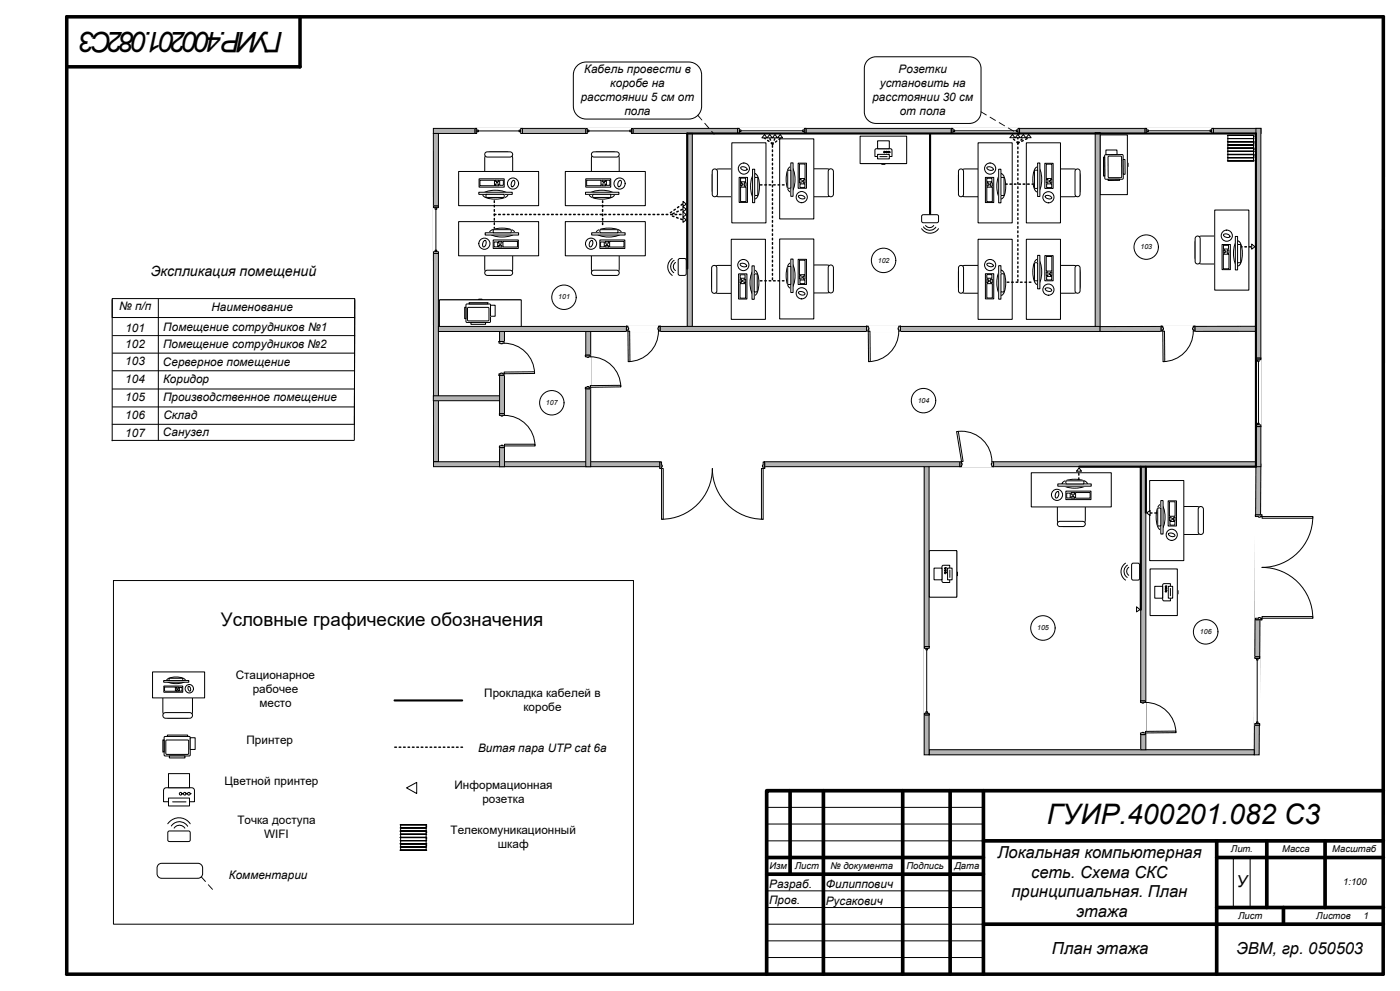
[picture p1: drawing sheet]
<svg xmlns="http://www.w3.org/2000/svg" width="420mm" height="297mm" viewBox="0 0 420 297" stroke-linecap="round" stroke-linejoin="round" font-family="sans-serif">
<defs><g id="words">
<g font-size="8.5">
<text x="85" y="9.5" transform="rotate(-180 85 9.5)">ГУИР.400201.082С3</text>
<text x="314" y="247.1">ГУИР.400201.082 С3</text>
</g>
<text font-size="5.6" x="66.2" y="187.5">Условные графические обозначения</text>
<g font-size="5">
<text x="299.2" y="257.1">Локальная компьютерная</text>
<text x="309.3" y="263">сеть. Схема СКС</text>
<text x="303.4" y="268.9">принципиальная. План</text>
<text x="371" y="266">У</text>
<text x="322.8" y="274.9">этажа</text>
<text x="315.6" y="286">План этажа</text>
<text x="370.9" y="286">ЭВМ, гр. 050503</text>
</g>
<text font-size="4.2" x="45.2" y="82.7">Экспликация помещений</text>
<g font-size="3.5">
<text x="175.3" y="21.9">Кабель провести в</text>
<text x="269.6" y="21.8">Розетки</text>
<text x="183" y="26.1">коробе на</text>
<text x="263.9" y="26">установить на</text>
<text x="174.2" y="30.4">расстоянии 5 см от</text>
<text x="187.3" y="34.6">пола</text>
<text x="261.7" y="30.2">расстоянии 30 см</text>
<text x="270" y="34.5">от пола</text>
<text x="35.8" y="92.9">№ п/п</text>
<text x="63.5" y="93.3">Наименование</text>
<text x="37.6" y="99.4">101</text>
<text x="49" y="99.1">Помещение сотрудников №1</text>
<text x="37.6" y="104.4">102</text>
<text x="48.9" y="104.4">Помещение сотрудников №2</text>
<text x="37.6" y="109.5">103</text>
<text x="48.9" y="109.8">Серверное помещение</text>
<text x="37.6" y="114.9">104</text>
<text x="48.9" y="114.9">Коридор</text>
<text x="37.6" y="120.3">105</text>
<text x="37.6" y="125.7">106</text>
<text x="48.9" y="120.3">Производственное помещение</text>
<text x="49.1" y="125.7">Склад</text>
<text x="37.6" y="131">107</text>
<text x="48.9" y="130.7">Санузел</text>
<text x="70.7" y="203.5">Стационарное</text>
<text x="75.8" y="207.7">рабочее</text>
<text x="145.3" y="209">Прокладка кабелей в</text>
<text x="77.8" y="211.9">место</text>
<text x="157.1" y="213.2">коробе</text>
<text x="74" y="223">Принтер</text>
<text x="143.4" y="225.5">Витая пара UTP cat 6a</text>
<text x="67.3" y="235.2">Цветной принтер</text>
<text x="136.4" y="236.4">Информационная</text>
<text x="144.7" y="240.6">розетка</text>
<text x="71.2" y="246.8">Точка доступа</text>
<text x="79.2" y="251.1">WIFI</text>
<text x="135.2" y="249.9">Телекомуникационный</text>
<text x="149.3" y="254.2">шкаф</text>
<text x="68.7" y="263.5">Комментарии</text>
<text x="230.8" y="266.1">Разраб.</text>
<text x="247.7" y="266.1">Филиппович</text>
<text x="230.8" y="271.1">Пров.</text>
<text x="247.7" y="271.2">Русакович</text>
</g>
<g font-size="2.8">
<text x="369.2" y="255.4">Лит.</text>
<text x="384.6" y="255.4">Масса</text>
<text x="399.7" y="255.4">Масштаб</text>
<text x="230.8" y="260.3">Изм</text>
<text x="238.4" y="260.3">Лист</text>
<text x="249.2" y="260.3">№ документа</text>
<text x="271.9" y="260.3">Подпись</text>
<text x="286.3" y="260.3">Дата</text>
<text x="402.9" y="265.3">1:100</text>
<text x="371.4" y="275.3">Лист</text>
<text x="394.9" y="275.3">Листов</text>
<text x="409" y="275.3">1</text>
</g>
<g font-size="2.1">
<text x="342.1" y="74.7">103</text>
<text x="263.3" y="78.7">102</text>
<text x="167.4" y="89.7">101</text>
<text x="163.8" y="121.4">107</text>
<text x="275.3" y="120.7">104</text>
<text x="311.1" y="188.8">105</text>
<text x="360" y="190">106</text>
</g>
</g></defs>
<path d="M330.2 40.6h8v17.5h-8zM330.2 58h7.8M330.2 40.9h7.8M338 40.6v17.5M338.2 48.9h.2v1h-.2z" fill="none" stroke="#000" stroke-width=".3"/>
<path d="M330 40.4h8.2v17.9h-8.2z" fill="#fff"/>
<path d="M330 40.4h8.2v17.9h-8.2zM230 242h65M230 247h65M230 252h65M370 257v15M375 257v15M230 267h65M230 272h65M230 277h65.1M230 282h65M230 287h65" fill="none" stroke="#000" stroke-width=".3"/>
<g fill="none" stroke="#000" stroke-width="1.1">
<path d="M90 5v15h-70M237 237v25M247 237v55M270.8 237v55M285 237v55M295 237v55M415 237h-185v55M230 257h65M295 252h120M365 252v40M365 257h50M380 252v20"/>
<path d="M397.5 252v20M230 262h65M295 277h120M365 272h50M385 272v5M20 292h395v-287h-395v287"/>
</g>
<path d="M130 38.5h248.3v1.5h-248.3z" fill="#b3b3b3"/>
<path d="M130 38.5h248.3v1.5h-248.3z" fill="none" stroke="#000" stroke-width=".3"/>
<path d="M130 40h1.5v98.3h-1.5z" fill-rule="evenodd" fill="#b3b3b3"/>
<path d="M130 40h1.5v98.3h-1.5z" fill="none" stroke="#000" stroke-width=".3"/>
<path d="M130 138.4h246.8v1.5h-246.8z" fill="#b3b3b3"/>
<path d="M130 138.4h246.8v1.5h-246.8z" fill="none" stroke="#000" stroke-width=".3"/>
<path d="M376.8 139.1h1.4l-.5 87.1h-1.4z" fill-rule="evenodd" fill="#b3b3b3"/>
<path d="M376.8 139.1h1.4l-.5 87.1h-1.4z" fill="none" stroke="#000" stroke-width=".3"/>
<path d="M198 138.3h31.4v2.2h-31.4z" fill="#fff"/>
<path d="M198 138.3h31.4v2.2h-31.4z" fill="none" stroke="#fff" stroke-width=".3"/>
<path d="M198 138.4v2h.5v-2zM228.9 138.4h.5v2h-.5z" fill-rule="evenodd" fill="#fff"/>
<path d="M198.5 139.4v-1h-.5v2h.5v-.5M228.9 139.4v-1h.5v2h-.5v-.5" fill="none" stroke="#000" stroke-width=".3"/>
<path d="M198.5 139.4v.5h.2v-.5zM228.7 139.4h.2v.5h-.2z" fill-rule="evenodd" fill="#fff"/>
<path d="M198 138.4v2M198.5 139.4h.2v.5h-.2M228.9 139.4h-.2v.5h.2M229.4 138.4v2M198.5 155.6a15.2 15.2 0 0 0 15.2-15.2 15.2 15.2 0 0 0 15.2 15.2" fill="none" stroke="#000" stroke-width=".3"/>
<path d="M228.4 140.4h.5v15.2h-.5z" fill-rule="evenodd" fill="#fff"/>
<path d="M228.4 140.4h.5v15.2h-.5z" fill="none" stroke="#000" stroke-width=".3"/>
<path d="M198.5 140.4h.5v15.2h-.5z" fill-rule="evenodd" fill="#fff"/>
<path d="M198.5 140.4h.5v15.2h-.5z" fill="none" stroke="#000" stroke-width=".3"/>
<path d="M130 118.6h20.3v1.5h-20.3z" fill="#b3b3b3"/>
<path d="M130 118.6h20.3v1.5h-20.3z" fill="none" stroke="#000" stroke-width=".3"/>
<path d="M142.5 38.4h14.2v1.6h-14.2z" fill="#fff"/>
<path d="M142.5 38.4h14.2v1.6h-14.2z" fill="none" stroke="#fff" stroke-width=".3"/>
<path d="M142.5 38.5h.5v1.5h-.5zM156.2 38.5v1.5h.5v-1.5z" fill-rule="evenodd" fill="#fff"/>
<path d="M143 39v-.5h-.5v1.5h.5v-.5M156.2 39v-.5h.5v1.5h-.5v-.5" fill="none" stroke="#000" stroke-width=".3"/>
<path d="M143 39h.5v.5h-.5zM155.7 39v.5h.5v-.5z" fill-rule="evenodd" fill="#fff"/>
<path d="M142.5 38.5v1.5M143 39h.5v.5h-.5zM143.5 39.2h12.2M155.7 39h.5v.5h-.5zM156.7 38.5v1.5" fill="none" stroke="#000" stroke-width=".3"/>
<path d="M175.7 38.4h14.2v1.6h-14.2z" fill="#fff"/>
<path d="M175.7 38.4h14.2v1.6h-14.2z" fill="none" stroke="#fff" stroke-width=".3"/>
<path d="M175.7 38.5h.5v1.5h-.5zM189.4 38.5v1.5h.5v-1.5z" fill-rule="evenodd" fill="#fff"/>
<path d="M176.2 39v-.5h-.5v1.5h.5v-.5M189.4 39v-.5h.5v1.5h-.5v-.5" fill="none" stroke="#000" stroke-width=".3"/>
<path d="M176.2 39h.5v.5h-.5zM188.9 39v.5h.5v-.5z" fill-rule="evenodd" fill="#fff"/>
<path d="M175.7 38.5v1.5M176.2 39h.5v.5h-.5zM176.7 39.2h12.2M188.9 39h.5v.5h-.5zM189.9 38.5v1.5" fill="none" stroke="#000" stroke-width=".3"/>
<path d="M339.7 168.9l1.7-.1 .4 .2 .1 4.4-.3 .4-1.7 .1-.4-.3v-4.3z" fill-rule="evenodd" fill="#fff"/>
<path d="M337.7 168.8a3.1 3.1 0 0 0 0 5.1M338.2 169.4a2.19 2.19 0 0 0 0 3.7M338.6 170a1.46 1.46 0 0 0 0 2.4M339.7 168.9l1.7-.1 .4 .2 .1 4.4-.3 .4-1.7 .1-.4-.3v-4.3z" fill="none" stroke="#000" stroke-width=".3"/>
<path d="M343.5 38.4h20.5v1.6h-20.5z" fill="#fff"/>
<path d="M343.5 38.4h20.5v1.6h-20.5z" fill="none" stroke="#fff" stroke-width=".3"/>
<path d="M363.5 38.5h.5v1.5h-.5zM343.5 38.5v1.5h.5v-1.5z" fill-rule="evenodd" fill="#fff"/>
<path d="M344 38.9v-.4h-.5v1.5h.5v-.5M363.5 38.9v-.4h.5v1.5h-.5v-.5" fill="none" stroke="#000" stroke-width=".3"/>
<path d="M363 38.9h.5v.6h-.5zM344 38.9v.6h.5v-.6z" fill-rule="evenodd" fill="#fff"/>
<path d="M343.5 38.5v1.5M344 38.9h.5v.6h-.5zM344.5 39.2h18.5M363 38.9h.5v.6h-.5zM364 38.5v1.5" fill="none" stroke="#000" stroke-width=".3"/>
<path d="M143.6 89.7h1v.2h-1zM132 89.9h24.2v7.9h-24.2z" fill-rule="evenodd" fill="#fff"/>
<path d="M132 89.9h24.2v7.9h-24.2zM132 90h24.2M132.2 90v7.8M143.6 89.7h1v.2h-1zM156 90v7.8" fill="none" stroke="#000" stroke-width=".3"/>
<path d="M131.8 89.9h24.6v8.1h-24.6z" fill-rule="evenodd" fill="#fff"/>
<path d="M131.8 89.9h24.6v8.1h-24.6z" fill="none" stroke="#000" stroke-width=".3"/>
<path d="M34 174h156v103h-156z" fill="#fff"/>
<path d="M34 174h156v103h-156z" fill="none" stroke="#000" stroke-width=".3"/>
<path d="M49.4 206.9l1.4-.6h5a1.99 1.99 0 0 1 1.9 2v4.9a2.02 2.02 0 0 1-1.9 2.1h-5a2.02 2.02 0 0 1-1.9-2.1v-4.9z" fill-rule="evenodd" fill="#fff"/>
<path d="M49.4 206.9l1.4-.6h5a1.99 1.99 0 0 1 1.9 2v4.9a2.02 2.02 0 0 1-1.9 2.1h-5a2.02 2.02 0 0 1-1.9-2.1v-4.9z" fill="none" stroke="#000" stroke-width=".3"/>
<path d="M49.1 213.8l.6-.2h7.2a.85 .85 0 0 1 .8 .8 .85 .85 0 0 1-.8 .9h-7.2a.85 .85 0 0 1-.8-.6 .85 .85 0 0 1 .2-.9z" fill-rule="evenodd" fill="#fff"/>
<path d="M49.1 213.8l.6-.2h7.2a.85 .85 0 0 1 .8 .8 .85 .85 0 0 1-.8 .9h-7.2a.85 .85 0 0 1-.8-.6 .85 .85 0 0 1 .2-.9z" fill="none" stroke="#000" stroke-width=".3"/>
<path d="M45.8 201.4h15.6v7.8h-15.6z" fill="#fff"/>
<path d="M45.8 201.4h15.6v7.8h-15.6z" fill="none" stroke="#000" stroke-width=".3"/>
<circle cx="56.8" cy="206.4" r="1.26" fill="#fff"/>
<circle cx="56.8" cy="206.4" r="1.26" fill="none" stroke="#000" stroke-width=".3"/>
<path d="M50.1 203.7a5.3 5.3 0 0 1 5.4 0l.1 .2a2.84 2.84 0 0 1-2.8 1l-1.4-.1a1.1 1.1 0 0 1-1.3-1.1z" fill-rule="evenodd" fill="#fff"/>
<path d="M50.1 203.7a5.3 5.3 0 0 1 5.4 0l.1 .2a2.84 2.84 0 0 1-2.8 1l-1.4-.1a1.1 1.1 0 0 1-1.3-1.1z" fill="none" stroke="#000" stroke-width=".3"/>
<path d="M49.1 204h7.5v.5h-7.5z" fill="#fff"/>
<path d="M49.1 204h7.5v.5h-7.5z" fill="none" stroke="#000" stroke-width=".3"/>
<path d="M50.7 203.3h4.1v.7h-4.1z" fill="#fff"/>
<path d="M50.7 203.3h4.1v.7h-4.1z" fill="none" stroke="#000" stroke-width=".3"/>
<path d="M49.1 205.6h5.7v1.9h-5.7z" fill="#fff"/>
<path d="M49.1 205.6h5.7v1.9h-5.7z" fill="none" stroke="#000" stroke-width=".3"/>
<path d="M56.5 205.8a.77 .77 0 0 1 .7 .5 .77 .77 0 0 1-.2 .8l-.6-.6z" fill-rule="evenodd" fill="#fff"/>
<path d="M56.5 205.8a.77 .77 0 0 1 .7 .5 .77 .77 0 0 1-.2 .8l-.6-.6z" fill="none" stroke="#000" stroke-width=".3"/>
<path d="M49.4 205.9h3.2v1.3h-3.2z" fill="#fff"/>
<path d="M49.4 205.9h3.2v1.3h-3.2z" fill="none" stroke="#000" stroke-width=".3"/>
<path d="M53.8 206h.8v1.1h-.8z" fill="#fff"/>
<path d="M52.8 206.9l.6-.3 .2 .6h-.8zM53.8 206h.8v1.1h-.8z" fill="none" stroke="#000" stroke-width=".3"/>
<path d="M52.8 205.9h.8v.4h-.8z" fill="#fff"/>
<path d="M52.8 205.9h.8v.4h-.8z" fill="none" stroke="#000" stroke-width=".3"/>
<path d="M49.4 220.8h7.5l.1 5.6-7.6 .1z" fill-rule="evenodd" fill="#fff"/>
<path d="M49.4 220.8h7.5l.1 5.6-7.6 .1z" fill="none" stroke="#000" stroke-width=".3"/>
<path d="M57.1 221.1h1.4v3.5h-1.4z" fill="#fff"/>
<path d="M57.1 221.1h1.4v3.5h-1.4z" fill="none" stroke="#000" stroke-width=".3"/>
<path d="M50.8 226.6h4.7v.6h-4.7z" fill="#fff"/>
<path d="M50.8 226.6h4.7v.6h-4.7z" fill="none" stroke="#000" stroke-width=".3"/>
<path d="M49.8 221.9l6.7-.1 .1 4.2-6.7 .1z" fill-rule="evenodd" fill="#fff"/>
<path d="M49.8 221.9l6.7-.1 .1 4.2-6.7 .1z" fill="none" stroke="#000" stroke-width=".3"/>
<path d="M48.9 221.7h.3v3.7h-.3z" fill="#fff"/>
<path d="M48.9 221.7h.3v3.7h-.3z" fill="none" stroke="#000" stroke-width=".3"/>
<path d="M50.2 220.3h6.1v.4h-6.1z" fill="#fff"/>
<path d="M50.2 220.3h6.1v.4h-6.1z" fill="none" stroke="#000" stroke-width=".3"/>
<path d="M50.6 249.1h6.2l.3 .5-.1 2.4-.4 .2h-6l-.3-.4v-2.2z" fill-rule="evenodd" fill="#fff"/>
<path d="M50.3 246.9a4.1 4.1 0 0 1 6.8 0M50.6 249.1h6.2l.3 .5-.1 2.4-.4 .2h-6l-.3-.4v-2.2zM51.4 247.6a2.92 2.92 0 0 1 4.9 0M52.2 248.2a1.92 1.92 0 0 1 3.3 0" fill="none" stroke="#000" stroke-width=".3"/>
<path d="M118.4 209.9h20.2" fill="none" stroke="#000" stroke-width=".64"/>
<path d="M138.1 223.8l.6-.1 .2 .2-.6 .3zM136.8 223.8l.6-.1 .2 .2-.6 .3zM135.5 223.8l.6-.1 .2 .2-.7 .3zM134.2 223.8l.5-.1 .3 .2-.7 .3zM132.9 223.8l.5-.1 .2 .2-.6 .3zM131.5 223.8l.6-.1 .2 .2-.6 .3zM130.2 223.8l.6-.1 .2 .2-.7 .3zM128.9 223.8l.6-.1 .2 .2-.7 .3zM127.6 223.8l.5-.1 .3 .2-.7 .3zM126.2 223.8l.6-.1 .2 .2-.6 .3zM124.9 223.8l.6-.1 .2 .2-.6 .3zM123.6 223.8l.6-.1 .2 .2-.7 .3zM122.3 223.8l.6-.1 .2 .2-.7 .3zM120.9 223.8l.6-.1 .3 .2-.7 .3zM119.6 223.8l.6-.1 .2 .2-.6 .3zM118.3 223.8l.6-.1 .2 .2-.7 .3z" fill="#000"/>
<path d="M122 236.1l3-1.6v3.3z" fill="#fff"/>
<path d="M122 236.1l3-1.6v3.3z" fill="none" stroke="#000" stroke-width=".3"/>
<path d="M359.1 71.3l1.4-.6h4.4a2.02 2.02 0 0 1 2 2.1v4.3a1.99 1.99 0 0 1-2 2h-4.4a1.99 1.99 0 0 1-2-2v-4.3z" fill-rule="evenodd" fill="#fff"/>
<path d="M359.1 71.3l1.4-.6h4.4a2.02 2.02 0 0 1 2 2.1v4.3a1.99 1.99 0 0 1-2 2h-4.4a1.99 1.99 0 0 1-2-2v-4.3z" fill="none" stroke="#000" stroke-width=".3"/>
<path d="M358.7 71a.76 .76 0 0 1 .9-.2 .76 .76 0 0 1 .4 .7v6.9a.76 .76 0 0 1-.7 .7 .76 .76 0 0 1-.8-.7v-6.9z" fill-rule="evenodd" fill="#fff"/>
<path d="M358.7 71a.76 .76 0 0 1 .9-.2 .76 .76 0 0 1 .4 .7v6.9a.76 .76 0 0 1-.7 .7 .76 .76 0 0 1-.8-.7v-6.9z" fill="none" stroke="#000" stroke-width=".3"/>
<path d="M364.4 62.9h10.2v24.1h-10.2z" fill-rule="evenodd" fill="#fff"/>
<path d="M364.4 62.9h10.2v24.1h-10.2z" fill="none" stroke="#000" stroke-width=".3"/>
<circle cx="368" cy="70.6" r="1.68" fill="#fff"/>
<circle cx="368" cy="70.6" r="1.68" fill="none" stroke="#000" stroke-width=".3"/>
<path d="M371 72.3l.3-.1a2.85 2.85 0 0 1 1.4 2.9l-.3 3.2a1.26 1.26 0 0 1-1.4 1.3 7.1 7.1 0 0 1 0-7.3z" fill-rule="evenodd" fill="#fff"/>
<path d="M371 72.3l.3-.1a2.85 2.85 0 0 1 1.4 2.9l-.3 3.2a1.26 1.26 0 0 1-1.4 1.3 7.1 7.1 0 0 1 0-7.3z" fill="none" stroke="#000" stroke-width=".3"/>
<path d="M370.6 70.9h.7v10h-.7z" fill-rule="evenodd" fill="#fff"/>
<path d="M370.6 70.9h.7v10h-.7z" fill="none" stroke="#000" stroke-width=".3"/>
<path d="M371.3 73.3h.9v5.4h-.9z" fill-rule="evenodd" fill="#fff"/>
<path d="M371.3 73.3h.9v5.4h-.9z" fill="none" stroke="#000" stroke-width=".3"/>
<path d="M366.6 73.3h2.5v7.5h-2.5z" fill-rule="evenodd" fill="#fff"/>
<path d="M366.6 73.3h2.5v7.5h-2.5z" fill="none" stroke="#000" stroke-width=".3"/>
<path d="M367.2 70.2l.9-.1 .7 .4 .2 .4a1.29 1.29 0 0 1-2-.5z" fill-rule="evenodd" fill="#fff"/>
<path d="M367.2 70.2l.9-.1 .7 .4 .2 .4a1.29 1.29 0 0 1-2-.5z" fill="none" stroke="#000" stroke-width=".3"/>
<path d="M367 76.2h1.7v4.4h-1.7z" fill-rule="evenodd" fill="#fff"/>
<path d="M367 76.2h1.7v4.4h-1.7z" fill="none" stroke="#000" stroke-width=".3"/>
<path d="M367 73.5h1.6v1.1h-1.6z" fill-rule="evenodd" fill="#fff"/>
<path d="M367 74.8h.4v.4h.3v.4h-.3v.3h-.4zM367 73.5h1.6v1.1h-1.6z" fill="none" stroke="#000" stroke-width=".3"/>
<path d="M368.2 74.9h.5v1h-.5z" fill-rule="evenodd" fill="#fff"/>
<path d="M368.2 74.9h.5v1h-.5z" fill="none" stroke="#000" stroke-width=".3"/>
<path d="M178 74.8l1.4-.6h4.4a1.99 1.99 0 0 1 2 2v4.3a2 2 0 0 1-2 2h-4.4a2 2 0 0 1-2-2v-4.3z" fill-rule="evenodd" fill="#fff"/>
<path d="M178 74.8l1.4-.6h4.4a1.99 1.99 0 0 1 2 2v4.3a2 2 0 0 1-2 2h-4.4a2 2 0 0 1-2-2v-4.3z" fill="none" stroke="#000" stroke-width=".3"/>
<path d="M177.6 81.2l.6-.2h6.8a.78 .78 0 0 1 .8 .8 .78 .78 0 0 1-.8 .7h-6.8a.79 .79 0 0 1-.7-.4 .79 .79 0 0 1 .1-.9z" fill-rule="evenodd" fill="#fff"/>
<path d="M177.6 81.2l.6-.2h6.8a.78 .78 0 0 1 .8 .8 .78 .78 0 0 1-.8 .7h-6.8a.79 .79 0 0 1-.7-.4 .79 .79 0 0 1 .1-.9z" fill="none" stroke="#000" stroke-width=".3"/>
<path d="M169.6 66.4h24v10.3h-24z" fill="#fff"/>
<path d="M169.6 66.4h24v10.3h-24z" fill="none" stroke="#000" stroke-width=".3"/>
<circle cx="177.3" cy="73" r="1.67" fill="#fff"/>
<circle cx="177.3" cy="73" r="1.67" fill="none" stroke="#000" stroke-width=".3"/>
<path d="M179 69.4a7.1 7.1 0 0 1 7.3 0l.1 .3a2.92 2.92 0 0 1-2.9 1.3l-3.2-.3a1.26 1.26 0 0 1-1.3-1.3z" fill-rule="evenodd" fill="#fff"/>
<path d="M179 69.4a7.1 7.1 0 0 1 7.3 0l.1 .3a2.92 2.92 0 0 1-2.9 1.3l-3.2-.3a1.26 1.26 0 0 1-1.3-1.3z" fill="none" stroke="#000" stroke-width=".3"/>
<path d="M177.5 69.8h10v.6h-10z" fill="#fff"/>
<path d="M177.5 69.8h10v.6h-10z" fill="none" stroke="#000" stroke-width=".3"/>
<path d="M180 68.8h5.4v1h-5.4z" fill="#fff"/>
<path d="M180 68.8h5.4v1h-5.4z" fill="none" stroke="#000" stroke-width=".3"/>
<path d="M180 71.9h7.5v2.6h-7.5z" fill="#fff"/>
<path d="M180 71.9h7.5v2.6h-7.5z" fill="none" stroke="#000" stroke-width=".3"/>
<path d="M177.1 72.3l.4-.2a1.23 1.23 0 0 1-.5 1.9l-.2-.7z" fill-rule="evenodd" fill="#fff"/>
<path d="M177.1 72.3l.4-.2a1.23 1.23 0 0 1-.5 1.9l-.2-.7z" fill="none" stroke="#000" stroke-width=".3"/>
<path d="M182.9 72.3h4.3v1.7h-4.3z" fill="#fff"/>
<path d="M182.9 72.3h4.3v1.7h-4.3z" fill="none" stroke="#000" stroke-width=".3"/>
<path d="M180.2 72.5h1.1v1.5h-1.1z" fill="#fff"/>
<path d="M180.2 72.5h1.1v1.5h-1.1zM181.5 73.7h.4v-.4h.3v.4h.4v.3h-1.1z" fill="none" stroke="#000" stroke-width=".3"/>
<path d="M181.5 72.3h1.1v.6h-1.1z" fill="#fff"/>
<path d="M181.5 72.3h1.1v.6h-1.1z" fill="none" stroke="#000" stroke-width=".3"/>
<path d="M146 74.8l1.4-.6h4.4a2 2 0 0 1 2 2v4.3a2.01 2.01 0 0 1-2 2h-4.4a2 2 0 0 1-2-2v-4.3z" fill-rule="evenodd" fill="#fff"/>
<path d="M146 74.8l1.4-.6h4.4a2 2 0 0 1 2 2v4.3a2.01 2.01 0 0 1-2 2h-4.4a2 2 0 0 1-2-2v-4.3z" fill="none" stroke="#000" stroke-width=".3"/>
<path d="M145.6 81.2l.6-.2h6.8a.78 .78 0 0 1 .8 .8 .78 .78 0 0 1-.8 .7h-6.8a.79 .79 0 0 1-.7-.4 .79 .79 0 0 1 .1-.9z" fill-rule="evenodd" fill="#fff"/>
<path d="M145.6 81.2l.6-.2h6.8a.78 .78 0 0 1 .8 .8 .78 .78 0 0 1-.8 .7h-6.8a.79 .79 0 0 1-.7-.4 .79 .79 0 0 1 .1-.9z" fill="none" stroke="#000" stroke-width=".3"/>
<path d="M137.6 66.4h24v10.3h-24z" fill="#fff"/>
<path d="M137.6 66.4h24v10.3h-24z" fill="none" stroke="#000" stroke-width=".3"/>
<circle cx="145.3" cy="73" r="1.67" fill="#fff"/>
<circle cx="145.3" cy="73" r="1.67" fill="none" stroke="#000" stroke-width=".3"/>
<path d="M147 69.4a7.1 7.1 0 0 1 7.3 0l.1 .3a2.92 2.92 0 0 1-2.9 1.3l-3.2-.3a1.26 1.26 0 0 1-1.3-1.3z" fill-rule="evenodd" fill="#fff"/>
<path d="M147 69.4a7.1 7.1 0 0 1 7.3 0l.1 .3a2.92 2.92 0 0 1-2.9 1.3l-3.2-.3a1.26 1.26 0 0 1-1.3-1.3z" fill="none" stroke="#000" stroke-width=".3"/>
<path d="M145.5 69.8h10.1v.6h-10.1z" fill="#fff"/>
<path d="M145.5 69.8h10.1v.6h-10.1z" fill="none" stroke="#000" stroke-width=".3"/>
<path d="M148 68.8h5.4v1h-5.4z" fill="#fff"/>
<path d="M148 68.8h5.4v1h-5.4z" fill="none" stroke="#000" stroke-width=".3"/>
<path d="M148 71.9h7.5v2.6h-7.5z" fill="#fff"/>
<path d="M148 71.9h7.5v2.6h-7.5z" fill="none" stroke="#000" stroke-width=".3"/>
<path d="M145.2 72.3l.4-.2a1.27 1.27 0 0 1-.6 1.9l-.2-.7z" fill-rule="evenodd" fill="#fff"/>
<path d="M145.2 72.3l.4-.2a1.27 1.27 0 0 1-.6 1.9l-.2-.7z" fill="none" stroke="#000" stroke-width=".3"/>
<path d="M150.9 72.3h4.3v1.7h-4.3z" fill="#fff"/>
<path d="M150.9 72.3h4.3v1.7h-4.3z" fill="none" stroke="#000" stroke-width=".3"/>
<path d="M148.2 72.5h1.1v1.5h-1.1z" fill="#fff"/>
<path d="M148.2 72.5h1.1v1.5h-1.1zM149.5 73.7h.4v-.4h.3v.4h.4v.3h-1.1z" fill="none" stroke="#000" stroke-width=".3"/>
<path d="M149.6 72.3h1v.6h-1z" fill="#fff"/>
<path d="M149.6 72.3h1v.6h-1z" fill="none" stroke="#000" stroke-width=".3"/>
<path d="M317.8 150l1.4-.6h4.4a2.02 2.02 0 0 1 2 2v4.4a2.03 2.03 0 0 1-2 2h-4.4a2 2 0 0 1-2-2v-4.4z" fill-rule="evenodd" fill="#fff"/>
<path d="M317.8 150l1.4-.6h4.4a2.02 2.02 0 0 1 2 2v4.4a2.03 2.03 0 0 1-2 2h-4.4a2 2 0 0 1-2-2v-4.4z" fill="none" stroke="#000" stroke-width=".3"/>
<path d="M317.4 156.5l.6-.2h6.8a.78 .78 0 0 1 .8 .7 .78 .78 0 0 1-.8 .8h-6.8l-.7-.5z" fill-rule="evenodd" fill="#fff"/>
<path d="M317.4 156.5l.6-.2h6.8a.78 .78 0 0 1 .8 .7 .78 .78 0 0 1-.8 .8h-6.8l-.7-.5z" fill="none" stroke="#000" stroke-width=".3"/>
<path d="M309.4 141.7h24v10.2h-24z" fill="#fff"/>
<path d="M309.4 141.7h24v10.2h-24z" fill="none" stroke="#000" stroke-width=".3"/>
<circle cx="317.1" cy="148.3" r="1.67" fill="#fff"/>
<circle cx="317.1" cy="148.3" r="1.67" fill="none" stroke="#000" stroke-width=".3"/>
<path d="M318.7 144.7a7.1 7.1 0 0 1 7.4 0l.1 .2a2.92 2.92 0 0 1-2.9 1.4l-3.2-.3a1.26 1.26 0 0 1-1.4-1.3z" fill-rule="evenodd" fill="#fff"/>
<path d="M318.7 144.7a7.1 7.1 0 0 1 7.4 0l.1 .2a2.92 2.92 0 0 1-2.9 1.4l-3.2-.3a1.26 1.26 0 0 1-1.4-1.3z" fill="none" stroke="#000" stroke-width=".3"/>
<path d="M317.3 145h10.1v.7h-10.1z" fill="#fff"/>
<path d="M317.3 145h10.1v.7h-10.1z" fill="none" stroke="#000" stroke-width=".3"/>
<path d="M319.7 144.1h5.5v.9h-5.5z" fill="#fff"/>
<path d="M319.7 144.1h5.5v.9h-5.5z" fill="none" stroke="#000" stroke-width=".3"/>
<path d="M319.7 147.2h7.6v2.5h-7.6z" fill="#fff"/>
<path d="M319.7 147.2h7.6v2.5h-7.6z" fill="none" stroke="#000" stroke-width=".3"/>
<path d="M316.9 147.5l.5-.2a1.27 1.27 0 0 1-.6 2l-.2-.7z" fill-rule="evenodd" fill="#fff"/>
<path d="M316.9 147.5l.5-.2a1.27 1.27 0 0 1-.6 2l-.2-.7z" fill="none" stroke="#000" stroke-width=".3"/>
<path d="M322.7 147.6h4.3v1.7h-4.3z" fill="#fff"/>
<path d="M322.7 147.6h4.3v1.7h-4.3z" fill="none" stroke="#000" stroke-width=".3"/>
<path d="M320 147.8h1.1v1.5h-1.1z" fill="#fff"/>
<path d="M320 147.8h1.1v1.5h-1.1zM321.3 148.9h.3v-.3h.4v.3h.4v.4h-1.1z" fill="none" stroke="#000" stroke-width=".3"/>
<path d="M321.3 147.6h1.1v.5h-1.1z" fill="#fff"/>
<path d="M321.3 147.6h1.1v.5h-1.1z" fill="none" stroke="#000" stroke-width=".3"/>
<path d="M146 46.1l1.4-.6h4.4a2 2 0 0 1 2 2v4.4a2 2 0 0 1-2 1.9h-4.4a1.99 1.99 0 0 1-2-1.9v-4.4z" fill-rule="evenodd" fill="#fff"/>
<path d="M146 46.1l1.4-.6h4.4a2 2 0 0 1 2 2v4.4a2 2 0 0 1-2 1.9h-4.4a1.99 1.99 0 0 1-2-1.9v-4.4z" fill="none" stroke="#000" stroke-width=".3"/>
<path d="M145.6 45.7l.6-.2h6.8a.78 .78 0 0 1 .8 .8 .78 .78 0 0 1-.8 .8h-6.8a.79 .79 0 0 1-.7-.5 .79 .79 0 0 1 .1-.9z" fill-rule="evenodd" fill="#fff"/>
<path d="M145.6 45.7l.6-.2h6.8a.78 .78 0 0 1 .8 .8 .78 .78 0 0 1-.8 .8h-6.8a.79 .79 0 0 1-.7-.5 .79 .79 0 0 1 .1-.9z" fill="none" stroke="#000" stroke-width=".3"/>
<path d="M137.6 51.4h24v10.2h-24z" fill="#fff"/>
<path d="M137.6 51.4h24v10.2h-24z" fill="none" stroke="#000" stroke-width=".3"/>
<circle cx="153.9" cy="55" r="1.68" fill="#fff"/>
<circle cx="153.9" cy="55" r="1.68" fill="none" stroke="#000" stroke-width=".3"/>
<path d="M144.9 58a7.1 7.1 0 0 1 7.4 0l.1 .3a2.92 2.92 0 0 1-2.9 1.4l-3.3-.3a1.26 1.26 0 0 1-1.3-1.4z" fill-rule="evenodd" fill="#fff"/>
<path d="M144.9 58a7.1 7.1 0 0 1 7.4 0l.1 .3a2.92 2.92 0 0 1-2.9 1.4l-3.3-.3a1.26 1.26 0 0 1-1.3-1.4z" fill="none" stroke="#000" stroke-width=".3"/>
<path d="M143.6 57.6h10.1v.7h-10.1z" fill="#fff"/>
<path d="M143.6 57.6h10.1v.7h-10.1z" fill="none" stroke="#000" stroke-width=".3"/>
<path d="M145.8 58.3h5.5v.9h-5.5z" fill="#fff"/>
<path d="M145.8 58.3h5.5v.9h-5.5z" fill="none" stroke="#000" stroke-width=".3"/>
<path d="M143.7 53.6h7.6v2.5h-7.6z" fill="#fff"/>
<path d="M143.7 53.6h7.6v2.5h-7.6z" fill="none" stroke="#000" stroke-width=".3"/>
<path d="M153.7 54.2l.4-.1a1.2 1.2 0 0 1-.5 1.9l-.3-.7z" fill-rule="evenodd" fill="#fff"/>
<path d="M153.7 54.2l.4-.1a1.2 1.2 0 0 1-.5 1.9l-.3-.7z" fill="none" stroke="#000" stroke-width=".3"/>
<path d="M144 54h4.3v1.7h-4.3z" fill="#fff"/>
<path d="M144 54h4.3v1.7h-4.3z" fill="none" stroke="#000" stroke-width=".3"/>
<path d="M149.9 54h1.1v1.5h-1.1z" fill="#fff"/>
<path d="M148.6 54h1.1v.4h-.3v.3h-.4v-.3h-.4zM149.9 54h1.1v1.5h-1.1z" fill="none" stroke="#000" stroke-width=".3"/>
<path d="M148.6 55.2h1v.5h-1z" fill="#fff"/>
<path d="M148.6 55.2h1v.5h-1z" fill="none" stroke="#000" stroke-width=".3"/>
<path d="M178 46.1l1.4-.6h4.4a1.99 1.99 0 0 1 2 2v4.4a1.99 1.99 0 0 1-2 1.9h-4.4a1.99 1.99 0 0 1-2-1.9v-4.4z" fill-rule="evenodd" fill="#fff"/>
<path d="M178 46.1l1.4-.6h4.4a1.99 1.99 0 0 1 2 2v4.4a1.99 1.99 0 0 1-2 1.9h-4.4a1.99 1.99 0 0 1-2-1.9v-4.4z" fill="none" stroke="#000" stroke-width=".3"/>
<path d="M177.6 45.7l.6-.2h6.8a.78 .78 0 0 1 .8 .8 .78 .78 0 0 1-.8 .8h-6.8l-.7-.5z" fill-rule="evenodd" fill="#fff"/>
<path d="M177.6 45.7l.6-.2h6.8a.78 .78 0 0 1 .8 .8 .78 .78 0 0 1-.8 .8h-6.8l-.7-.5z" fill="none" stroke="#000" stroke-width=".3"/>
<path d="M169.6 51.4h24v10.2h-24z" fill="#fff"/>
<path d="M169.6 51.4h24v10.2h-24z" fill="none" stroke="#000" stroke-width=".3"/>
<circle cx="185.9" cy="55" r="1.67" fill="#fff"/>
<circle cx="185.9" cy="55" r="1.67" fill="none" stroke="#000" stroke-width=".3"/>
<path d="M176.9 58a7.1 7.1 0 0 1 7.3 0l.1 .3a2.92 2.92 0 0 1-2.9 1.4l-3.2-.3a1.26 1.26 0 0 1-1.3-1.4z" fill-rule="evenodd" fill="#fff"/>
<path d="M176.9 58a7.1 7.1 0 0 1 7.3 0l.1 .3a2.92 2.92 0 0 1-2.9 1.4l-3.2-.3a1.26 1.26 0 0 1-1.3-1.4z" fill="none" stroke="#000" stroke-width=".3"/>
<path d="M175.6 57.6h10.1v.7h-10.1z" fill="#fff"/>
<path d="M175.6 57.6h10.1v.7h-10.1z" fill="none" stroke="#000" stroke-width=".3"/>
<path d="M177.8 58.3h5.4v.9h-5.4z" fill="#fff"/>
<path d="M177.8 58.3h5.4v.9h-5.4z" fill="none" stroke="#000" stroke-width=".3"/>
<path d="M175.7 53.6h7.5v2.5h-7.5z" fill="#fff"/>
<path d="M175.7 53.6h7.5v2.5h-7.5z" fill="none" stroke="#000" stroke-width=".3"/>
<path d="M185.7 54.2l.4-.1a1.26 1.26 0 0 1-.5 1.9l-.3-.7z" fill-rule="evenodd" fill="#fff"/>
<path d="M185.7 54.2l.4-.1a1.26 1.26 0 0 1-.5 1.9l-.3-.7z" fill="none" stroke="#000" stroke-width=".3"/>
<path d="M176 54h4.3v1.7h-4.3z" fill="#fff"/>
<path d="M176 54h4.3v1.7h-4.3z" fill="none" stroke="#000" stroke-width=".3"/>
<path d="M181.9 54h1.1v1.5h-1.1z" fill="#fff"/>
<path d="M180.6 54h1.1v.4h-.4v.3h-.3v-.3h-.4zM181.9 54h1.1v1.5h-1.1z" fill="none" stroke="#000" stroke-width=".3"/>
<path d="M180.6 55.2h1.1v.5h-1.1z" fill="#fff"/>
<path d="M180.6 55.2h1.1v.5h-1.1z" fill="none" stroke="#000" stroke-width=".3"/>
<path d="M206.2 40h1.5v57.8h-1.5z" fill-rule="evenodd" fill="#b3b3b3"/>
<path d="M206.2 40h1.5v57.8h-1.5z" fill="none" stroke="#000" stroke-width=".3"/>
<path d="M131.5 97.8h198.5v1.6h-198.5z" fill="#b3b3b3"/>
<path d="M131.5 97.8h198.5v1.6h-198.5z" fill="none" stroke="#000" stroke-width=".3"/>
<path d="M316.3 51.2l1.4-.6h4.3a1.99 1.99 0 0 1 2 2v4.4a1.99 1.99 0 0 1-2 2h-4.3a1.99 1.99 0 0 1-2-2v-4.4z" fill-rule="evenodd" fill="#fff"/>
<path d="M316.3 51.2l1.4-.6h4.3a1.99 1.99 0 0 1 2 2v4.4a1.99 1.99 0 0 1-2 2h-4.3a1.99 1.99 0 0 1-2-2v-4.4z" fill="none" stroke="#000" stroke-width=".3"/>
<path d="M322.7 50.9l.9-.2 .4 .7v6.8a.76 .76 0 0 1-.7 .8 .76 .76 0 0 1-.8-.8v-6.8z" fill-rule="evenodd" fill="#fff"/>
<path d="M322.7 50.9l.9-.2 .4 .7v6.8a.76 .76 0 0 1-.7 .8 .76 .76 0 0 1-.8-.8v-6.8z" fill="none" stroke="#000" stroke-width=".3"/>
<path d="M307.9 42.8h10.2v24h-10.2z" fill-rule="evenodd" fill="#fff"/>
<path d="M307.9 42.8h10.2v24h-10.2z" fill="none" stroke="#000" stroke-width=".3"/>
<circle cx="314.5" cy="59.1" r="1.68" fill="#fff"/>
<circle cx="314.5" cy="59.1" r="1.68" fill="none" stroke="#000" stroke-width=".3"/>
<path d="M310.6 50.4l.6-.4a2.91 2.91 0 0 1 1.3 2.9l-.3 3.2a1.24 1.24 0 0 1-1.3 1.3 7.2 7.2 0 0 1-.3-7z" fill-rule="evenodd" fill="#fff"/>
<path d="M310.6 50.4l.6-.4a2.91 2.91 0 0 1 1.3 2.9l-.3 3.2a1.24 1.24 0 0 1-1.3 1.3 7.2 7.2 0 0 1-.3-7z" fill="none" stroke="#000" stroke-width=".3"/>
<path d="M311.3 48.9h.7v10h-.7z" fill-rule="evenodd" fill="#fff"/>
<path d="M311.3 48.9h.7v10h-.7z" fill="none" stroke="#000" stroke-width=".3"/>
<path d="M310.3 51h1v5.5h-1z" fill-rule="evenodd" fill="#fff"/>
<path d="M310.3 51h1v5.5h-1z" fill="none" stroke="#000" stroke-width=".3"/>
<path d="M313.4 48.9h2.5v7.6h-2.5z" fill-rule="evenodd" fill="#fff"/>
<path d="M313.4 48.9h2.5v7.6h-2.5z" fill="none" stroke="#000" stroke-width=".3"/>
<path d="M313.7 58.7l.6-.1 .7 .2 .5 .6a1.29 1.29 0 0 1-1.9-.6z" fill-rule="evenodd" fill="#fff"/>
<path d="M313.7 58.7l.6-.1 .7 .2 .5 .6a1.29 1.29 0 0 1-1.9-.6z" fill="none" stroke="#000" stroke-width=".3"/>
<path d="M313.9 49.2h1.7v4.3h-1.7z" fill-rule="evenodd" fill="#fff"/>
<path d="M313.9 49.2h1.7v4.3h-1.7z" fill="none" stroke="#000" stroke-width=".3"/>
<path d="M314 55.1h1.5v1.1h-1.5z" fill-rule="evenodd" fill="#fff"/>
<path d="M314 55.1h1.5v1.1h-1.5zM315.2 53.8h.4v1.1h-.4v-.3h-.4v-.4h.4z" fill="none" stroke="#000" stroke-width=".3"/>
<path d="M313.9 53.8h.5v1.1h-.5z" fill-rule="evenodd" fill="#fff"/>
<path d="M313.9 53.8h.5v1.1h-.5z" fill="none" stroke="#000" stroke-width=".3"/>
<path d="M214.2 51.2l1.4-.6h4.4a1.99 1.99 0 0 1 2 2v4.4a1.99 1.99 0 0 1-2 2h-4.4a1.99 1.99 0 0 1-1.9-2v-4.4z" fill-rule="evenodd" fill="#fff"/>
<path d="M214.2 51.2l1.4-.6h4.4a1.99 1.99 0 0 1 2 2v4.4a1.99 1.99 0 0 1-2 2h-4.4a1.99 1.99 0 0 1-1.9-2v-4.4z" fill="none" stroke="#000" stroke-width=".3"/>
<path d="M213.9 50.9l.8-.2 .5 .7v6.8a.78 .78 0 0 1-.8 .8 .78 .78 0 0 1-.7-.8v-6.8z" fill-rule="evenodd" fill="#fff"/>
<path d="M213.9 50.9l.8-.2 .5 .7v6.8a.78 .78 0 0 1-.8 .8 .78 .78 0 0 1-.7-.8v-6.8z" fill="none" stroke="#000" stroke-width=".3"/>
<path d="M219.5 42.8h10.3v24h-10.3z" fill-rule="evenodd" fill="#fff"/>
<path d="M219.5 42.8h10.3v24h-10.3z" fill="none" stroke="#000" stroke-width=".3"/>
<circle cx="223.2" cy="50.5" r="1.67" fill="#fff"/>
<circle cx="223.2" cy="50.5" r="1.67" fill="none" stroke="#000" stroke-width=".3"/>
<path d="M226.2 52.2l.3-.1a2.92 2.92 0 0 1 1.3 2.9l-.3 3.2a1.26 1.26 0 0 1-1.3 1.3 7.1 7.1 0 0 1 0-7.3z" fill-rule="evenodd" fill="#fff"/>
<path d="M226.2 52.2l.3-.1a2.92 2.92 0 0 1 1.3 2.9l-.3 3.2a1.26 1.26 0 0 1-1.3 1.3 7.1 7.1 0 0 1 0-7.3z" fill="none" stroke="#000" stroke-width=".3"/>
<path d="M225.8 50.7h.6v10h-.6z" fill-rule="evenodd" fill="#fff"/>
<path d="M225.8 50.7h.6v10h-.6z" fill="none" stroke="#000" stroke-width=".3"/>
<path d="M226.4 53.2h.9v5.4h-.9z" fill-rule="evenodd" fill="#fff"/>
<path d="M226.4 53.2h.9v5.4h-.9z" fill="none" stroke="#000" stroke-width=".3"/>
<path d="M221.7 53.2h2.5v7.5h-2.5z" fill-rule="evenodd" fill="#fff"/>
<path d="M221.7 53.2h2.5v7.5h-2.5z" fill="none" stroke="#000" stroke-width=".3"/>
<path d="M222.3 50.1l.6-.1 .8 .2 .4 .6a1.18 1.18 0 0 1-1.9-.6z" fill-rule="evenodd" fill="#fff"/>
<path d="M222.3 50.1l.6-.1 .8 .2 .4 .6a1.18 1.18 0 0 1-1.9-.6z" fill="none" stroke="#000" stroke-width=".3"/>
<path d="M222.2 56.1h1.6v4.3h-1.6z" fill-rule="evenodd" fill="#fff"/>
<path d="M222.2 56.1h1.6v4.3h-1.6z" fill="none" stroke="#000" stroke-width=".3"/>
<path d="M222.2 53.4h1.5v1.1h-1.5z" fill-rule="evenodd" fill="#fff"/>
<path d="M222.2 53.4h1.5v1.1h-1.5zM222.2 54.7h.3v.4h.4v.3h-.4v.4h-.3z" fill="none" stroke="#000" stroke-width=".3"/>
<path d="M223.3 54.7h.5v1.1h-.5z" fill-rule="evenodd" fill="#fff"/>
<path d="M223.3 54.7h.5v1.1h-.5z" fill="none" stroke="#000" stroke-width=".3"/>
<path d="M214.1 80.1l1.4-.6h4.3a2 2 0 0 1 2.1 2v4.4a2.03 2.03 0 0 1-2.1 2h-4.3a2.02 2.02 0 0 1-2-2v-4.4z" fill-rule="evenodd" fill="#fff"/>
<path d="M214.1 80.1l1.4-.6h4.3a2 2 0 0 1 2.1 2v4.4a2.03 2.03 0 0 1-2.1 2h-4.3a2.02 2.02 0 0 1-2-2v-4.4z" fill="none" stroke="#000" stroke-width=".3"/>
<path d="M213.7 79.8l.3-.2a.77 .77 0 0 1 1.1 .7v6.8a.78 .78 0 0 1-.8 .8 .78 .78 0 0 1-.8-.8v-6.8z" fill-rule="evenodd" fill="#fff"/>
<path d="M213.7 79.8l.3-.2a.77 .77 0 0 1 1.1 .7v6.8a.78 .78 0 0 1-.8 .8 .78 .78 0 0 1-.8-.8v-6.8z" fill="none" stroke="#000" stroke-width=".3"/>
<path d="M219.4 71.7h10.2v24h-10.2z" fill-rule="evenodd" fill="#fff"/>
<path d="M219.4 71.7h10.2v24h-10.2z" fill="none" stroke="#000" stroke-width=".3"/>
<circle cx="223" cy="79.4" r="1.67" fill="#fff"/>
<circle cx="223" cy="79.4" r="1.67" fill="none" stroke="#000" stroke-width=".3"/>
<path d="M225.8 81.4l.6-.4a2.98 2.98 0 0 1 1.2 2.9l-.2 3.2a1.25 1.25 0 0 1-1.4 1.3 7.2 7.2 0 0 1-.2-7z" fill-rule="evenodd" fill="#fff"/>
<path d="M225.8 81.4l.6-.4a2.98 2.98 0 0 1 1.2 2.9l-.2 3.2a1.25 1.25 0 0 1-1.4 1.3 7.2 7.2 0 0 1-.2-7z" fill="none" stroke="#000" stroke-width=".3"/>
<path d="M225.6 79.7h.7v10h-.7z" fill-rule="evenodd" fill="#fff"/>
<path d="M225.6 79.7h.7v10h-.7z" fill="none" stroke="#000" stroke-width=".3"/>
<path d="M226.3 82.1h.9v5.4h-.9z" fill-rule="evenodd" fill="#fff"/>
<path d="M226.3 82.1h.9v5.4h-.9z" fill="none" stroke="#000" stroke-width=".3"/>
<path d="M221.6 82.1h2.5v7.5h-2.5z" fill-rule="evenodd" fill="#fff"/>
<path d="M221.6 82.1h2.5v7.5h-2.5z" fill="none" stroke="#000" stroke-width=".3"/>
<path d="M222.2 79l1.3 .1 .5 .6a1.27 1.27 0 0 1-2-.5z" fill-rule="evenodd" fill="#fff"/>
<path d="M222.2 79l1.3 .1 .5 .6a1.27 1.27 0 0 1-2-.5z" fill="none" stroke="#000" stroke-width=".3"/>
<path d="M222 85h1.7v4.4h-1.7z" fill-rule="evenodd" fill="#fff"/>
<path d="M222 85h1.7v4.4h-1.7z" fill="none" stroke="#000" stroke-width=".3"/>
<path d="M222 82.3h1.5v1.1h-1.5z" fill-rule="evenodd" fill="#fff"/>
<path d="M222 83.6h.4v.4h.3v.3h-.3v.4h-.4zM222 82.3h1.5v1.1h-1.5z" fill="none" stroke="#000" stroke-width=".3"/>
<path d="M223.2 83.7h.5v1.1h-.5z" fill-rule="evenodd" fill="#fff"/>
<path d="M223.2 83.7h.5v1.1h-.5z" fill="none" stroke="#000" stroke-width=".3"/>
<path d="M242.2 51.2l1.5-.6h4.3a2.02 2.02 0 0 1 2 2v4.4a1.99 1.99 0 0 1-2 2h-4.3a2 2 0 0 1-2.1-2v-4.4z" fill-rule="evenodd" fill="#fff"/>
<path d="M242.2 51.2l1.5-.6h4.3a2.02 2.02 0 0 1 2 2v4.4a1.99 1.99 0 0 1-2 2h-4.3a2 2 0 0 1-2.1-2v-4.4z" fill="none" stroke="#000" stroke-width=".3"/>
<path d="M248.7 50.8a.78 .78 0 0 1 .8-.1 .78 .78 0 0 1 .5 .7v6.8a.78 .78 0 0 1-.8 .8 .78 .78 0 0 1-.7-.8v-6.8z" fill-rule="evenodd" fill="#fff"/>
<path d="M248.7 50.8a.78 .78 0 0 1 .8-.1 .78 .78 0 0 1 .5 .7v6.8a.78 .78 0 0 1-.8 .8 .78 .78 0 0 1-.7-.8v-6.8z" fill="none" stroke="#000" stroke-width=".3"/>
<path d="M233.9 41.6h10.2v24h-10.2z" fill-rule="evenodd" fill="#fff"/>
<path d="M233.9 41.6h10.2v24h-10.2z" fill="none" stroke="#000" stroke-width=".3"/>
<circle cx="240.5" cy="59.1" r="1.67" fill="#fff"/>
<circle cx="240.5" cy="59.1" r="1.67" fill="none" stroke="#000" stroke-width=".3"/>
<path d="M236.9 50.1l.3-.1a2.92 2.92 0 0 1 1.3 2.9l-.3 3.2a1.26 1.26 0 0 1-1.3 1.3 7.1 7.1 0 0 1 0-7.3z" fill-rule="evenodd" fill="#fff"/>
<path d="M236.9 50.1l.3-.1a2.92 2.92 0 0 1 1.3 2.9l-.3 3.2a1.26 1.26 0 0 1-1.3 1.3 7.1 7.1 0 0 1 0-7.3z" fill="none" stroke="#000" stroke-width=".3"/>
<path d="M237.2 48.8h.7v10h-.7z" fill-rule="evenodd" fill="#fff"/>
<path d="M237.2 48.8h.7v10h-.7z" fill="none" stroke="#000" stroke-width=".3"/>
<path d="M236.3 51h.9v5.4h-.9z" fill-rule="evenodd" fill="#fff"/>
<path d="M236.3 51h.9v5.4h-.9z" fill="none" stroke="#000" stroke-width=".3"/>
<path d="M239.4 48.9h2.5v7.5h-2.5z" fill-rule="evenodd" fill="#fff"/>
<path d="M239.4 48.9h2.5v7.5h-2.5z" fill="none" stroke="#000" stroke-width=".3"/>
<path d="M239.7 58.6h.9l.7 .3 .2 .5a1.27 1.27 0 0 1-2-.6z" fill-rule="evenodd" fill="#fff"/>
<path d="M239.7 58.6h.9l.7 .3 .2 .5a1.27 1.27 0 0 1-2-.6z" fill="none" stroke="#000" stroke-width=".3"/>
<path d="M239.8 49.1h1.7v4.4h-1.7z" fill-rule="evenodd" fill="#fff"/>
<path d="M239.8 49.1h1.7v4.4h-1.7z" fill="none" stroke="#000" stroke-width=".3"/>
<path d="M240 55.1h1.5v1.1h-1.5z" fill-rule="evenodd" fill="#fff"/>
<path d="M240 55.1h1.5v1.1h-1.5zM241.1 53.8h.4v1.1h-.4v-.4h-.3v-.3h.3z" fill="none" stroke="#000" stroke-width=".3"/>
<path d="M239.8 53.8h.5v1.1h-.5z" fill-rule="evenodd" fill="#fff"/>
<path d="M239.8 53.8h.5v1.1h-.5z" fill="none" stroke="#000" stroke-width=".3"/>
<path d="M242.2 80l1.5-.6h4.3a2 2 0 0 1 2 2v4.4a1.99 1.99 0 0 1-2 2h-4.3a2 2 0 0 1-2.1-2v-4.4z" fill-rule="evenodd" fill="#fff"/>
<path d="M242.2 80l1.5-.6h4.3a2 2 0 0 1 2 2v4.4a1.99 1.99 0 0 1-2 2h-4.3a2 2 0 0 1-2.1-2v-4.4z" fill="none" stroke="#000" stroke-width=".3"/>
<path d="M248.7 79.7a.78 .78 0 0 1 .8-.2 .78 .78 0 0 1 .5 .7v6.8a.78 .78 0 0 1-.8 .8 .78 .78 0 0 1-.7-.8v-6.8z" fill-rule="evenodd" fill="#fff"/>
<path d="M248.7 79.7a.78 .78 0 0 1 .8-.2 .78 .78 0 0 1 .5 .7v6.8a.78 .78 0 0 1-.8 .8 .78 .78 0 0 1-.7-.8v-6.8z" fill="none" stroke="#000" stroke-width=".3"/>
<path d="M233.9 71.6h10.2v24h-10.2z" fill-rule="evenodd" fill="#fff"/>
<path d="M233.9 71.6h10.2v24h-10.2z" fill="none" stroke="#000" stroke-width=".3"/>
<circle cx="240.5" cy="87.9" r="1.67" fill="#fff"/>
<circle cx="240.5" cy="87.9" r="1.67" fill="none" stroke="#000" stroke-width=".3"/>
<path d="M236.9 78.9l.3-.1a2.92 2.92 0 0 1 1.3 2.9l-.3 3.2a1.26 1.26 0 0 1-1.3 1.4 7.1 7.1 0 0 1 0-7.4z" fill-rule="evenodd" fill="#fff"/>
<path d="M236.9 78.9l.3-.1a2.92 2.92 0 0 1 1.3 2.9l-.3 3.2a1.26 1.26 0 0 1-1.3 1.4 7.1 7.1 0 0 1 0-7.4z" fill="none" stroke="#000" stroke-width=".3"/>
<path d="M237.2 77.6h.7v10.1h-.7z" fill-rule="evenodd" fill="#fff"/>
<path d="M237.2 77.6h.7v10.1h-.7z" fill="none" stroke="#000" stroke-width=".3"/>
<path d="M236.3 79.8h.9v5.5h-.9z" fill-rule="evenodd" fill="#fff"/>
<path d="M236.3 79.8h.9v5.5h-.9z" fill="none" stroke="#000" stroke-width=".3"/>
<path d="M239.4 77.7h2.5v7.6h-2.5z" fill-rule="evenodd" fill="#fff"/>
<path d="M239.4 77.7h2.5v7.6h-2.5z" fill="none" stroke="#000" stroke-width=".3"/>
<path d="M239.7 87.5h1.3l.5 .6a1.23 1.23 0 0 1-2-.5z" fill-rule="evenodd" fill="#fff"/>
<path d="M239.7 87.5h1.3l.5 .6a1.23 1.23 0 0 1-2-.5z" fill="none" stroke="#000" stroke-width=".3"/>
<path d="M239.8 78h1.7v4.3h-1.7z" fill-rule="evenodd" fill="#fff"/>
<path d="M239.8 78h1.7v4.3h-1.7z" fill="none" stroke="#000" stroke-width=".3"/>
<path d="M240 83.9h1.5v1.1h-1.5z" fill-rule="evenodd" fill="#fff"/>
<path d="M240 83.9h1.5v1.1h-1.5zM241.1 82.6h.4v1.1h-.4v-.3h-.3v-.4h.3z" fill="none" stroke="#000" stroke-width=".3"/>
<path d="M239.8 82.6h.5v1.1h-.5z" fill-rule="evenodd" fill="#fff"/>
<path d="M239.8 82.6h.5v1.1h-.5z" fill="none" stroke="#000" stroke-width=".3"/>
<path d="M288.1 51.2l1.4-.6h4.4a1.99 1.99 0 0 1 2 2v4.4a1.99 1.99 0 0 1-2 2h-4.4a1.99 1.99 0 0 1-2-2v-4.4z" fill-rule="evenodd" fill="#fff"/>
<path d="M288.1 51.2l1.4-.6h4.4a1.99 1.99 0 0 1 2 2v4.4a1.99 1.99 0 0 1-2 2h-4.4a1.99 1.99 0 0 1-2-2v-4.4z" fill="none" stroke="#000" stroke-width=".3"/>
<path d="M287.8 50.9l.8-.2 .5 .7v6.8a.76 .76 0 0 1-.8 .8 .76 .76 0 0 1-.8-.8v-6.8z" fill-rule="evenodd" fill="#fff"/>
<path d="M287.8 50.9l.8-.2 .5 .7v6.8a.76 .76 0 0 1-.8 .8 .76 .76 0 0 1-.8-.8v-6.8z" fill="none" stroke="#000" stroke-width=".3"/>
<path d="M293.4 42.8h10.3v24h-10.3z" fill-rule="evenodd" fill="#fff"/>
<path d="M293.4 42.8h10.3v24h-10.3z" fill="none" stroke="#000" stroke-width=".3"/>
<circle cx="297" cy="50.5" r="1.67" fill="#fff"/>
<circle cx="297" cy="50.5" r="1.67" fill="none" stroke="#000" stroke-width=".3"/>
<path d="M300.1 52.2l.3-.1a2.92 2.92 0 0 1 1.3 2.9l-.3 3.2a1.26 1.26 0 0 1-1.3 1.3 7.1 7.1 0 0 1 0-7.3z" fill-rule="evenodd" fill="#fff"/>
<path d="M300.1 52.2l.3-.1a2.92 2.92 0 0 1 1.3 2.9l-.3 3.2a1.26 1.26 0 0 1-1.3 1.3 7.1 7.1 0 0 1 0-7.3z" fill="none" stroke="#000" stroke-width=".3"/>
<path d="M299.6 50.7h.7v10.1h-.7z" fill-rule="evenodd" fill="#fff"/>
<path d="M299.6 50.7h.7v10.1h-.7z" fill="none" stroke="#000" stroke-width=".3"/>
<path d="M300.3 53.2h.9v5.4h-.9z" fill-rule="evenodd" fill="#fff"/>
<path d="M300.3 53.2h.9v5.4h-.9z" fill="none" stroke="#000" stroke-width=".3"/>
<path d="M295.6 53.2h2.5v7.5h-2.5z" fill-rule="evenodd" fill="#fff"/>
<path d="M295.6 53.2h2.5v7.5h-2.5z" fill="none" stroke="#000" stroke-width=".3"/>
<path d="M296.2 50.1l1.3 .1 .5 .6a1.27 1.27 0 0 1-2-.6z" fill-rule="evenodd" fill="#fff"/>
<path d="M296.2 50.1l1.3 .1 .5 .6a1.27 1.27 0 0 1-2-.6z" fill="none" stroke="#000" stroke-width=".3"/>
<path d="M296 56.1h1.7v4.4h-1.7z" fill-rule="evenodd" fill="#fff"/>
<path d="M296 56.1h1.7v4.4h-1.7z" fill="none" stroke="#000" stroke-width=".3"/>
<path d="M296 53.4h1.6v1.1h-1.6z" fill-rule="evenodd" fill="#fff"/>
<path d="M296 53.4h1.6v1.1h-1.6zM296 54.7h.4v.4h.4v.3h-.4v.4h-.4z" fill="none" stroke="#000" stroke-width=".3"/>
<path d="M297.2 54.7h.5v1.1h-.5z" fill-rule="evenodd" fill="#fff"/>
<path d="M297.2 54.7h.5v1.1h-.5z" fill="none" stroke="#000" stroke-width=".3"/>
<path d="M288.1 80.1l1.4-.6h4.4a1.99 1.99 0 0 1 2 2v4.4a1.99 1.99 0 0 1-2 2h-4.4a1.99 1.99 0 0 1-2-2v-4.4z" fill-rule="evenodd" fill="#fff"/>
<path d="M288.1 80.1l1.4-.6h4.4a1.99 1.99 0 0 1 2 2v4.4a1.99 1.99 0 0 1-2 2h-4.4a1.99 1.99 0 0 1-2-2v-4.4z" fill="none" stroke="#000" stroke-width=".3"/>
<path d="M287.8 79.8l.8-.2 .5 .7v6.8a.76 .76 0 0 1-.8 .8 .76 .76 0 0 1-.8-.8v-6.8z" fill-rule="evenodd" fill="#fff"/>
<path d="M287.8 79.8l.8-.2 .5 .7v6.8a.76 .76 0 0 1-.8 .8 .76 .76 0 0 1-.8-.8v-6.8z" fill="none" stroke="#000" stroke-width=".3"/>
<path d="M293.4 71.7h10.3v24h-10.3z" fill-rule="evenodd" fill="#fff"/>
<path d="M293.4 71.7h10.3v24h-10.3z" fill="none" stroke="#000" stroke-width=".3"/>
<circle cx="297" cy="79.4" r="1.67" fill="#fff"/>
<circle cx="297" cy="79.4" r="1.67" fill="none" stroke="#000" stroke-width=".3"/>
<path d="M300.1 81.1l.3-.1a2.92 2.92 0 0 1 1.3 2.9l-.3 3.2a1.26 1.26 0 0 1-1.3 1.3 7.1 7.1 0 0 1 0-7.3z" fill-rule="evenodd" fill="#fff"/>
<path d="M300.1 81.1l.3-.1a2.92 2.92 0 0 1 1.3 2.9l-.3 3.2a1.26 1.26 0 0 1-1.3 1.3 7.1 7.1 0 0 1 0-7.3z" fill="none" stroke="#000" stroke-width=".3"/>
<path d="M299.6 79.6h.7v10.1h-.7z" fill-rule="evenodd" fill="#fff"/>
<path d="M299.6 79.6h.7v10.1h-.7z" fill="none" stroke="#000" stroke-width=".3"/>
<path d="M300.3 82h.9v5.5h-.9z" fill-rule="evenodd" fill="#fff"/>
<path d="M300.3 82h.9v5.5h-.9z" fill="none" stroke="#000" stroke-width=".3"/>
<path d="M295.6 82h2.5v7.6h-2.5z" fill-rule="evenodd" fill="#fff"/>
<path d="M295.6 82h2.5v7.6h-2.5z" fill="none" stroke="#000" stroke-width=".3"/>
<path d="M296.2 79l.6-.1 .7 .2 .5 .6a1.29 1.29 0 0 1-2-.5z" fill-rule="evenodd" fill="#fff"/>
<path d="M296.2 79l.6-.1 .7 .2 .5 .6a1.29 1.29 0 0 1-2-.5z" fill="none" stroke="#000" stroke-width=".3"/>
<path d="M296 85h1.7v4.3h-1.7z" fill-rule="evenodd" fill="#fff"/>
<path d="M296 85h1.7v4.3h-1.7z" fill="none" stroke="#000" stroke-width=".3"/>
<path d="M296 82.3h1.6v1.1h-1.6z" fill-rule="evenodd" fill="#fff"/>
<path d="M296 82.3h1.6v1.1h-1.6zM296 83.6h.4v.4h.4v.3h-.4v.4h-.4z" fill="none" stroke="#000" stroke-width=".3"/>
<path d="M297.2 83.7h.5v1.1h-.5z" fill-rule="evenodd" fill="#fff"/>
<path d="M297.2 83.7h.5v1.1h-.5z" fill="none" stroke="#000" stroke-width=".3"/>
<path d="M316.3 80.1l1.4-.6h4.3a1.99 1.99 0 0 1 2 2v4.4a1.99 1.99 0 0 1-2 2h-4.3a1.99 1.99 0 0 1-2-2v-4.4z" fill-rule="evenodd" fill="#fff"/>
<path d="M316.3 80.1l1.4-.6h4.3a1.99 1.99 0 0 1 2 2v4.4a1.99 1.99 0 0 1-2 2h-4.3a1.99 1.99 0 0 1-2-2v-4.4z" fill="none" stroke="#000" stroke-width=".3"/>
<path d="M322.7 79.8l.9-.2 .4 .7v6.8a.76 .76 0 0 1-.7 .8 .76 .76 0 0 1-.8-.8v-6.8z" fill-rule="evenodd" fill="#fff"/>
<path d="M322.7 79.8l.9-.2 .4 .7v6.8a.76 .76 0 0 1-.7 .8 .76 .76 0 0 1-.8-.8v-6.8z" fill="none" stroke="#000" stroke-width=".3"/>
<path d="M307.9 71.7h10.2v24h-10.2z" fill-rule="evenodd" fill="#fff"/>
<path d="M307.9 71.7h10.2v24h-10.2z" fill="none" stroke="#000" stroke-width=".3"/>
<circle cx="314.5" cy="86.8" r="1.67" fill="#fff"/>
<circle cx="314.5" cy="86.8" r="1.67" fill="none" stroke="#000" stroke-width=".3"/>
<path d="M310.6 78.1l.6-.4a2.98 2.98 0 0 1 1.3 2.9l-.3 3.2a1.25 1.25 0 0 1-1.3 1.4 7.2 7.2 0 0 1-.3-7.1z" fill-rule="evenodd" fill="#fff"/>
<path d="M310.6 78.1l.6-.4a2.98 2.98 0 0 1 1.3 2.9l-.3 3.2a1.25 1.25 0 0 1-1.3 1.4 7.2 7.2 0 0 1-.3-7.1z" fill="none" stroke="#000" stroke-width=".3"/>
<path d="M311.3 76.5h.7v10.1h-.7z" fill-rule="evenodd" fill="#fff"/>
<path d="M311.3 76.5h.7v10.1h-.7z" fill="none" stroke="#000" stroke-width=".3"/>
<path d="M310.3 78.7h1v5.5h-1z" fill-rule="evenodd" fill="#fff"/>
<path d="M310.3 78.7h1v5.5h-1z" fill="none" stroke="#000" stroke-width=".3"/>
<path d="M313.4 76.6h2.5v7.6h-2.5z" fill-rule="evenodd" fill="#fff"/>
<path d="M313.4 76.6h2.5v7.6h-2.5z" fill="none" stroke="#000" stroke-width=".3"/>
<path d="M313.7 86.4h1.3l.5 .7a1.27 1.27 0 0 1-1.9-.6z" fill-rule="evenodd" fill="#fff"/>
<path d="M313.7 86.4h1.3l.5 .7a1.27 1.27 0 0 1-1.9-.6z" fill="none" stroke="#000" stroke-width=".3"/>
<path d="M313.9 76.9h1.7v4.3h-1.7z" fill-rule="evenodd" fill="#fff"/>
<path d="M313.9 76.9h1.7v4.3h-1.7z" fill="none" stroke="#000" stroke-width=".3"/>
<path d="M314 82.8h1.5v1.1h-1.5z" fill-rule="evenodd" fill="#fff"/>
<path d="M314 82.8h1.5v1.1h-1.5zM314.8 81.9h.4v-.4h.4v1.1h-.4v-.3h-.4z" fill="none" stroke="#000" stroke-width=".3"/>
<path d="M313.9 81.5h.5v1.1h-.5z" fill-rule="evenodd" fill="#fff"/>
<path d="M313.9 81.5h.5v1.1h-.5z" fill="none" stroke="#000" stroke-width=".3"/>
<path d="M175.7 99.4h1.5v40.5h-1.5z" fill-rule="evenodd" fill="#b3b3b3"/>
<path d="M175.7 99.4h1.5v40.5h-1.5z" fill="none" stroke="#000" stroke-width=".3"/>
<path d="M149.9 99.4h1.4v40.5h-1.4z" fill-rule="evenodd" fill="#b3b3b3"/>
<path d="M149.9 99.4h1.4v40.5h-1.4z" fill="none" stroke="#000" stroke-width=".3"/>
<path d="M175.6 106.4h1.6v10.1h-1.6z" fill-rule="evenodd" fill="#fff"/>
<path d="M175.6 106.4h1.6v10.1h-1.6z" fill="none" stroke="#fff" stroke-width=".3"/>
<path d="M175.6 116.1v.4h1.5v-.4zM175.6 106.4h1.5v.5h-1.5z" fill-rule="evenodd" fill="#fff"/>
<path d="M176.1 116.1h-.5v.4h1.5v-.4h-.5M176.1 106.9h-.5v-.5h1.5v.5h-.5" fill="none" stroke="#000" stroke-width=".3"/>
<path d="M176.1 115.9v.2h.5v-.2zM176.1 106.9h.5v.2h-.5z" fill-rule="evenodd" fill="#fff"/>
<path d="M175.6 116.5h1.5M175.6 106.4h1.5M176.1 116.1v-.2h.5v.2M176.1 106.9v.2h.5v-.2M177.1 106.9a9.1 9.1 0 0 1 9.1 9.1" fill="none" stroke="#000" stroke-width=".3"/>
<path d="M177.1 115.6l9.1-.1v.5l-9.1 .1z" fill-rule="evenodd" fill="#fff"/>
<path d="M177.1 115.6l9.1-.1v.5l-9.1 .1z" fill="none" stroke="#000" stroke-width=".3"/>
<path d="M149.6 102.4h1.7v10.1h-1.7z" fill-rule="evenodd" fill="#fff"/>
<path d="M149.6 102.4h1.7v10.1h-1.7z" fill="none" stroke="#fff" stroke-width=".3"/>
<path d="M149.7 112v.5h1.5v-.5zM149.7 102.4h1.5v.5h-1.5z" fill-rule="evenodd" fill="#fff"/>
<path d="M150.2 112h-.5v.5h1.5v-.5h-.5M150.2 102.9h-.5v-.5h1.5v.5h-.5" fill="none" stroke="#000" stroke-width=".3"/>
<path d="M150.2 111.8v.2h.5v-.2zM150.2 102.9h.5v.1h-.5z" fill-rule="evenodd" fill="#fff"/>
<path d="M149.7 112.5h1.5M149.7 102.4h1.5M150.2 112v-.2h.5v.2M150.2 102.9v.1h.5v-.1M151.2 102.9a9.1 9.1 0 0 1 9.2 9" fill="none" stroke="#000" stroke-width=".3"/>
<path d="M151.2 111.5l9.2-.1v.5l-9.2 .1z" fill-rule="evenodd" fill="#fff"/>
<path d="M151.2 111.5l9.2-.1v.5l-9.2 .1z" fill="none" stroke="#000" stroke-width=".3"/>
<path d="M149.8 124h1.6v10.2h-1.6z" fill-rule="evenodd" fill="#fff"/>
<path d="M149.8 124h1.6v10.2h-1.6z" fill="none" stroke="#fff" stroke-width=".3"/>
<path d="M149.8 133.6v.6h1.5v-.6zM149.8 124h1.5v.5h-1.5z" fill-rule="evenodd" fill="#fff"/>
<path d="M150.3 133.6h-.5v.6h1.5v-.6h-.5M150.3 124.5h-.5v-.5h1.5v.5h-.5" fill="none" stroke="#000" stroke-width=".3"/>
<path d="M150.3 133.4v.2h.5v-.2zM150.3 124.5h.5v.2h-.5z" fill-rule="evenodd" fill="#fff"/>
<path d="M149.8 134.2h1.5M149.8 124h1.5M150.3 133.6v-.2h.5v.2M150.3 124.5v.2h.5v-.2M151.3 124.5a9.2 9.2 0 0 1 9.2 9.1" fill="none" stroke="#000" stroke-width=".3"/>
<path d="M151.3 133.1h9.2v.5h-9.2z" fill="#fff"/>
<path d="M151.3 133.1h9.2v.5h-9.2z" fill="none" stroke="#000" stroke-width=".3"/>
<path d="M187.9 97.7h10.1v1.6h-10.1z" fill="#fff"/>
<path d="M187.9 97.7h10.1v1.6h-10.1z" fill="none" stroke="#fff" stroke-width=".3"/>
<path d="M187.9 97.7v1.5h.5v-1.5zM197.5 97.7h.5v1.5h-.5z" fill-rule="evenodd" fill="#fff"/>
<path d="M188.4 98.3v-.6h-.5v1.5h.5v-.5M197.5 98.3v-.6h.5v1.5h-.5v-.5" fill="none" stroke="#000" stroke-width=".3"/>
<path d="M188.4 98.3v.4h.2v-.4zM197.4 98.3h.1v.4h-.1z" fill-rule="evenodd" fill="#fff"/>
<path d="M187.9 97.7v1.5M188.4 98.3h.2v.4h-.2M197.5 99.2a9.1 9.1 0 0 1-9 9.2M197.5 98.3h-.1v.4h.1M198 97.7v1.5" fill="none" stroke="#000" stroke-width=".3"/>
<path d="M188.4 99.2h.5l.1 9.2h-.5z" fill-rule="evenodd" fill="#fff"/>
<path d="M188.4 99.2h.5l.1 9.2h-.5z" fill="none" stroke="#000" stroke-width=".3"/>
<path d="M260 97.7h10.1v1.6h-10.1z" fill="#fff"/>
<path d="M260 97.7h10.1v1.6h-10.1z" fill="none" stroke="#fff" stroke-width=".3"/>
<path d="M260 97.7v1.5h.5v-1.5zM269.6 97.7h.5v1.5h-.5z" fill-rule="evenodd" fill="#fff"/>
<path d="M260.5 98.3v-.6h-.5v1.5h.5v-.5M269.6 98.3v-.6h.5v1.5h-.5v-.5" fill="none" stroke="#000" stroke-width=".3"/>
<path d="M260.5 98.3v.4h.2v-.4zM269.4 98.3h.2v.4h-.2z" fill-rule="evenodd" fill="#fff"/>
<path d="M260 97.7v1.5M260.5 98.3h.2v.4h-.2M269.6 99.2a9.1 9.1 0 0 1-9 9.2M269.6 98.3h-.2v.4h.2M270.1 97.7v1.5" fill="none" stroke="#000" stroke-width=".3"/>
<path d="M260.5 99.2h.5l.1 9.2h-.5z" fill-rule="evenodd" fill="#fff"/>
<path d="M260.5 99.2h.5l.1 9.2h-.5z" fill="none" stroke="#000" stroke-width=".3"/>
<path d="M328.5 39.8h1.5v58h-1.5z" fill-rule="evenodd" fill="#b3b3b3"/>
<path d="M328.5 39.8h1.5v58h-1.5z" fill="none" stroke="#000" stroke-width=".3"/>
<path d="M330 97.9l46.8-.1v1.5l-46.8 .1z" fill-rule="evenodd" fill="#b3b3b3"/>
<path d="M330 97.9l46.8-.1v1.5l-46.8 .1z" fill="none" stroke="#000" stroke-width=".3"/>
<path d="M376.8 38.5h1.4v101.4h-1.4z" fill-rule="evenodd" fill="#b3b3b3"/>
<path d="M376.8 38.5h1.4v101.4h-1.4z" fill="none" stroke="#000" stroke-width=".3"/>
<path d="M348.3 97.7h10.2v1.6h-10.2z" fill="#fff"/>
<path d="M348.3 97.7h10.2v1.6h-10.2z" fill="none" stroke="#fff" stroke-width=".3"/>
<path d="M348.3 97.7v1.5h.5v-1.5zM358 97.7h.5v1.5h-.5z" fill-rule="evenodd" fill="#fff"/>
<path d="M348.8 98.3v-.6h-.5v1.5h.5v-.5M358 98.3v-.6h.5v1.5h-.5v-.5" fill="none" stroke="#000" stroke-width=".3"/>
<path d="M348.8 98.3v.4h.2v-.4zM357.8 98.3h.2v.4h-.2z" fill-rule="evenodd" fill="#fff"/>
<path d="M348.3 97.7v1.5M348.8 98.3h.2v.4h-.2M358 99.2a9.1 9.1 0 0 1-9.1 9.2M358 98.3h-.2v.4h.2M358.5 97.7v1.5" fill="none" stroke="#000" stroke-width=".3"/>
<path d="M348.8 99.2h.5l.1 9.2h-.5z" fill-rule="evenodd" fill="#fff"/>
<path d="M348.8 99.2h.5l.1 9.2h-.5z" fill="none" stroke="#000" stroke-width=".3"/>
<path d="M139.8 91.2l7.2-.1 .1 5.4-.2 .1h-7z" fill-rule="evenodd" fill="#fff"/>
<path d="M139.8 91.2l7.2-.1 .1 5.4-.2 .1h-7z" fill="none" stroke="#000" stroke-width=".3"/>
<path d="M147.2 91.5h1.3v3.3h-1.3z" fill="#fff"/>
<path d="M147.2 91.5h1.3v3.3h-1.3z" fill="none" stroke="#000" stroke-width=".3"/>
<path d="M141.3 96.6h4.4v.6h-4.4z" fill="#fff"/>
<path d="M141.3 96.6h4.4v.6h-4.4z" fill="none" stroke="#000" stroke-width=".3"/>
<path d="M140.3 92.3l6.2-.1 .1 3.8-6.2 .1z" fill-rule="evenodd" fill="#fff"/>
<path d="M140.3 92.3l6.2-.1 .1 3.8-6.2 .1z" fill="none" stroke="#000" stroke-width=".3"/>
<path d="M139.4 92.1h.4v3.4h-.4z" fill="#fff"/>
<path d="M139.4 92.1h.4v3.4h-.4z" fill="none" stroke="#000" stroke-width=".3"/>
<path d="M140.7 90.7h5.7v.4h-5.7z" fill="#fff"/>
<path d="M140.7 90.7h5.7v.4h-5.7z" fill="none" stroke="#000" stroke-width=".3"/>
<path d="M331.4 46.5h5.5l-.1 7.2-5.3-.1z" fill-rule="evenodd" fill="#fff"/>
<path d="M331.4 46.5h5.5l-.1 7.2-5.3-.1z" fill="none" stroke="#000" stroke-width=".3"/>
<path d="M331.8 45h3.3v1.3l-3.3 .1z" fill-rule="evenodd" fill="#fff"/>
<path d="M331.8 45h3.3v1.3l-3.3 .1z" fill="none" stroke="#000" stroke-width=".3"/>
<path d="M336.9 47.8h.6v4.4h-.5z" fill-rule="evenodd" fill="#fff"/>
<path d="M336.9 47.8h.6v4.4h-.5z" fill="none" stroke="#000" stroke-width=".3"/>
<path d="M332.5 46.9l.2-.1 3.7 .1v6.3l-3.9-.1z" fill-rule="evenodd" fill="#fff"/>
<path d="M332.5 46.9l.2-.1 3.7 .1v6.3l-3.9-.1z" fill="none" stroke="#000" stroke-width=".3"/>
<path d="M332.4 53.7h3.5v.4h-3.5z" fill-rule="evenodd" fill="#fff"/>
<path d="M332.4 53.7h3.5v.4h-3.5z" fill="none" stroke="#000" stroke-width=".3"/>
<path d="M331 47.1h.4v5.7h-.4z" fill-rule="evenodd" fill="#fff"/>
<path d="M331 47.1h.4v5.7h-.4z" fill="none" stroke="#000" stroke-width=".3"/>
<path d="M221.3 38.4h20.5v1.6h-20.5z" fill="#fff"/>
<path d="M221.3 38.4h20.5v1.6h-20.5z" fill="none" stroke="#fff" stroke-width=".3"/>
<path d="M241.3 38.5h.5v1.5h-.5zM221.3 38.5v1.5h.5v-1.5z" fill-rule="evenodd" fill="#fff"/>
<path d="M221.8 38.9v-.4h-.5v1.5h.5v-.5M241.3 38.9v-.4h.5v1.5h-.5v-.5" fill="none" stroke="#000" stroke-width=".3"/>
<path d="M240.8 38.9h.5v.6h-.5zM221.8 38.9v.6h.5v-.6z" fill-rule="evenodd" fill="#fff"/>
<path d="M221.3 38.5v1.5M221.8 38.9h.5v.6h-.5zM222.3 39.2h18.5M240.8 38.9h.5v.6h-.5zM241.8 38.5v1.5" fill="none" stroke="#000" stroke-width=".3"/>
<path d="M285.4 38.4h20.5v1.6h-20.5z" fill="#fff"/>
<path d="M285.4 38.4h20.5v1.6h-20.5z" fill="none" stroke="#fff" stroke-width=".3"/>
<path d="M305.4 38.5h.5v1.5h-.5zM285.4 38.5v1.5h.5v-1.5z" fill-rule="evenodd" fill="#fff"/>
<path d="M285.9 38.9v-.4h-.5v1.5h.5v-.5M305.4 38.9v-.4h.5v1.5h-.5v-.5" fill="none" stroke="#000" stroke-width=".3"/>
<path d="M304.9 38.9h.5v.6h-.5zM285.9 38.9v.6h.5v-.6z" fill-rule="evenodd" fill="#fff"/>
<path d="M285.4 38.5v1.5M285.9 38.9h.5v.6h-.5zM286.4 39.2h18.5M304.9 38.9h.5v.6h-.5zM305.9 38.5v1.5" fill="none" stroke="#000" stroke-width=".3"/>
<g fill="#000">
<path d="M231.6 43.5l.3 .1-.2 .7-.2-.2zM231.6 44.8l.3 .2-.2 .6-.2-.2zM231.6 46.1l.3 .2-.2 .6-.2-.2zM231.6 47.5l.3 .1-.2 .7-.2-.3zM231.6 48.8l.3 .1-.2 .7-.2-.2zM231.6 50.1l.3 .1-.2 .7-.2-.2zM231.6 51.4l.3 .2-.2 .6-.2-.2zM231.6 52.7l.3 .2-.2 .7-.2-.3zM231.6 54.1l.3 .1-.2 .7-.2-.2zM231.6 55.4l.3 .1-.2 .7-.2-.2zM231.6 56.7l.3 .2-.2 .6-.2-.2zM231.6 58l.3 .2-.2 .6-.2-.2zM231.6 59.4l.3 .1-.2 .7-.2-.3zM231.6 60.7l.3 .1-.2 .7-.2-.2zM231.6 62l.3 .1-.2 .7-.2-.2zM231.6 63.3l.3 .2-.2 .6-.2-.2zM231.6 64.7l.3 .1-.2 .6-.2-.2zM231.6 66l.3 .1-.2 .7-.2-.2zM231.6 67.3l.3 .1-.2 .7-.2-.2zM231.6 68.6l.3 .2-.2 .6-.2-.2zM231.6 70l.3 .1-.2 .6-.2-.2zM231.6 71.3l.3 .1-.2 .7-.2-.2zM231.6 72.6l.3 .1-.2 .7-.2-.2zM231.6 73.9l.3 .2-.2 .6-.2-.2zM231.6 75.2l.3 .2-.2 .6-.2-.2zM231.6 76.6l.3 .1-.2 .7-.2-.2zM231.6 77.9l.3 .1-.2 .7-.2-.2zM231.6 79.2l.3 .2-.2 .6-.2-.2zM231.6 80.5l.3 .2-.2 .6-.2-.2zM231.6 81.8l.3 .2-.2 .7-.2-.3zM231.6 83.2l.3 .1-.2 .7-.2-.2z"/>
<path d="M301.5 55l.6-.1 .2 .3-.6 .2zM302.8 55l.6-.1 .3 .3-.7 .2zM304.2 55l.6-.1 .2 .3-.7 .2zM305.5 55l.6-.1 .2 .3-.7 .2zM306.8 55l.6-.1 .2 .3-.6 .2zM308.1 55l.6-.1 .2 .3-.6 .2zM309.5 55l.4-.1 .3 .3-.6 .2z"/>
<path d="M302 84.4h.6l.3 .2-.7 .2zM303.4 84.4h.6l.2 .2-.7 .2zM304.7 84.4h.6l.2 .2-.7 .2zM306 84.4h.6l.2 .2-.6 .2zM307.3 84.4h.6l.2 .2-.6 .2zM308.6 84.4h.6l.3 .2-.7 .2z"/>
<path d="M305.2 83.7l.4 .1-.2 .7-.3-.3zM305.2 82.3l.4 .2-.2 .6-.3-.2zM305.2 81l.4 .2-.2 .6-.3-.2zM305.2 79.7l.4 .1-.2 .7-.3-.2zM305.2 78.4l.4 .1-.2 .7-.3-.2zM305.2 77l.4 .2-.2 .7-.3-.3zM305.2 75.7l.4 .2-.2 .6-.3-.2zM305.2 74.4l.4 .1-.2 .7-.3-.2zM305.2 73.1l.4 .1-.2 .7-.3-.2zM305.2 71.7l.4 .2-.2 .7-.3-.3zM305.2 70.4l.4 .2-.2 .6-.3-.2zM305.2 69.1l.4 .2-.2 .6-.3-.2zM305.2 67.8l.4 .1-.2 .7-.3-.2zM305.2 66.5l.4 .1-.2 .7-.3-.2zM305.2 65.1l.4 .2-.2 .7-.3-.3zM305.2 63.8l.4 .2-.2 .6-.3-.2zM305.2 62.5l.4 .2-.2 .6-.3-.2zM305.2 61.2l.4 .1-.2 .7-.3-.2zM305.2 59.8l.4 .2-.2 .7-.3-.2zM305.2 58.5l.4 .2-.2 .7-.3-.3zM305.2 57.2l.4 .2-.2 .6-.3-.2zM305.2 55.9l.4 .1-.2 .7-.3-.2zM305.2 54.5l.4 .2-.2 .7-.3-.2zM305.2 53.2l.4 .2-.2 .7-.3-.3zM305.2 51.9l.4 .2-.2 .6-.3-.2zM305.2 50.6l.4 .2-.2 .6-.3-.2zM305.2 49.2l.4 .2-.2 .7-.3-.2zM305.2 47.9l.4 .2-.2 .7-.3-.2zM305.2 46.6l.4 .2-.2 .6-.3-.2zM305.2 45.3l.4 .2-.2 .6-.3-.2zM305.2 44l.4 .1-.2 .7-.3-.2zM305.2 42.8l.4 .1-.2 .6-.3-.2z"/>
</g>
<path d="M206.2 40h170.6" fill="none" stroke="#000" stroke-width=".64"/>
<path d="M230.9 40.3l.7 1h-1.5z" fill="#fff"/>
<path d="M230.9 40.3l.7 1h-1.5z" fill="none" stroke="#000" stroke-width=".3"/>
<path d="M305.4 40.3l.7 1h-1.6z" fill="#fff"/>
<path d="M305.4 40.3l.7 1h-1.6z" fill="none" stroke="#000" stroke-width=".3"/>
<path d="M307 40.3l.7 1h-1.5z" fill="#fff"/>
<path d="M307 40.3l.7 1h-1.5z" fill="none" stroke="#000" stroke-width=".3"/>
<path d="M303.7 40.3l.8 1h-1.6z" fill="#fff"/>
<path d="M303.7 40.3l.8 1h-1.6z" fill="none" stroke="#000" stroke-width=".3"/>
<path d="M308.6 40.3l.7 1h-1.5z" fill="#fff"/>
<path d="M308.6 40.3l.7 1h-1.5z" fill="none" stroke="#000" stroke-width=".3"/>
<g fill="#000">
<path d="M228 55.3l.6-.1 .2 .2-.7 .2zM229.3 55.3l.6-.1 .2 .2-.7 .2zM230.6 55.3l.6-.1 .2 .2-.6 .2zM231.9 55.3l.6-.1 .2 .2-.6 .2zM233.3 55.3l.5-.1 .3 .2-.7 .2zM234.6 55.3l.6-.1 .2 .2-.7 .2z"/>
<path d="M305.2 42.3l.4 .2-.2 .6-.3-.2zM305.2 41.1l.4 .2-.2 .5-.3-.2z"/>
<path d="M304.9 42.5h.3l.3 .6h-.3zM303.9 41.6l.3-.1 .3 .7-.6-.3z"/>
<path d="M305.2 42.8l.5-.4 .2 .2-.5 .6zM306.1 41.8l.5-.3 .2 .2-.5 .5z"/>
<path d="M228 84l.6-.1 .2 .3-.7 .2zM229.3 84l.6-.1 .2 .3-.7 .2zM230.6 84l.6-.1 .2 .3-.6 .2zM231.9 84l.6-.1 .2 .3-.6 .2zM233.3 84l.5-.1 .3 .3-.7 .2zM234.6 84l.6-.1 .2 .3-.7 .2z"/>
</g>
<path d="M232.5 40.3l.7 1h-1.5z" fill="#fff"/>
<path d="M232.5 40.3l.7 1h-1.5z" fill="none" stroke="#000" stroke-width=".3"/>
<path d="M234.1 40.3l.7 1h-1.5z" fill="#fff"/>
<path d="M234.1 40.3l.7 1h-1.5z" fill="none" stroke="#000" stroke-width=".3"/>
<g fill="#000">
<path d="M229.1 41.2l.3-.1 .4 .6h-.4zM230.1 42l.7 .2v.3l-.6-.2zM231.2 42.8l.3-.1 .4 .6-.7-.2z"/>
<path d="M230.8 41.5h.4l.1 .7-.3-.1zM231.4 42.6l.5 .5-.1 .2-.4-.4z"/>
<path d="M232.2 41.5h.4l-.3 .7-.2-.1zM231.7 42.7h.4l-.3 .7-.2-.1z"/>
</g>
<path d="M206.2 40v40.5" fill="none" stroke="#000" stroke-width=".64"/>
<path d="M204.9 63.5l1 .8-1 .7z" fill="#fff"/>
<path d="M204.9 63.5l1 .8-1 .7z" fill="none" stroke="#000" stroke-width=".3"/>
<g fill="#000">
<path d="M148.1 64.1h.6l.3 .2-.7 .2zM149.5 64.1h.6l.2 .2-.2 .2h-.5zM150.8 64.1h.6l.2 .2-.2 .2h-.5zM152.1 64.1h.6l.2 .2-.2 .2h-.4zM153.4 64.1h.6l.3 .2-.7 .2zM154.7 64.1h.7l.2 .2-.2 .2h-.5zM156.1 64.1h.6l.2 .2-.2 .2h-.5zM157.4 64.1h.6l.2 .2-.2 .2h-.4zM158.7 64.1h.6l.3 .2-.7 .2zM160 64.1h.7l.2 .2-.2 .2h-.5zM161.4 64.1h.6l.2 .2-.2 .2h-.5zM162.7 64.1h.6l.2 .2-.2 .2h-.4zM164 64.1h.6l.2 .2-.6 .2zM165.3 64.1h.6l.3 .2-.3 .2h-.4zM166.7 64.1h.6l.2 .2-.2 .2h-.5zM168 64.1h.6l.2 .2-.2 .2h-.5zM169.3 64.1h.6l.2 .2-.6 .2zM170.6 64.1h.6l.2 .2-.2 .2h-.4zM171.9 64.1h.7l.2 .2-.2 .2h-.5zM173.3 64.1h.6l.2 .2-.2 .2h-.5zM174.6 64.1h.6l.2 .2-.6 .2zM175.9 64.1h.6l.2 .2-.2 .2h-.4zM177.2 64.1h.6l.3 .2-.3 .2h-.4zM178.6 64.1h.6l.2 .2-.2 .2h-.5zM179.9 64.1h.6l.2 .2-.7 .2zM181.2 64.1h.6l.2 .2-.2 .2h-.4zM182.5 64.1h.6l.2 .2-.2 .2h-.4zM183.9 64.1h.5l.3 .2-.3 .2h-.4zM185.2 64.1h.6l.2 .2-.7 .2zM186.5 64.1h.6l.2 .2-.2 .2h-.5zM187.8 64.1h.6l.2 .2-.2 .2h-.4zM189.1 64.1h.6l.2 .2-.2 .2h-.4zM190.5 64.1h.6l.2 .2-.7 .2zM191.8 64.1h.6l.2 .2-.2 .2h-.5zM193.1 64.1h.6l.2 .2-.2 .2h-.4zM194.4 64.1h.6l.2 .2-.2 .2h-.4zM195.8 64.1h.5l.3 .2-.7 .2zM197.1 64.1h.6l.2 .2-.2 .2h-.5zM198.4 64.1h.6l.2 .2-.2 .2h-.5zM199.7 64.1h.6l.2 .2-.2 .2h-.4zM201.1 64.1h.5l.3 .2-.7 .2zM202.4 64.1h.6l.2 .2-.2 .2h-.5zM203.7 64.1h.6l.2 .2-.2 .2h-.5z"/>
<path d="M148.1 60.1l.4 .1-.2 .7-.2-.2zM148.1 61.4l.4 .2-.2 .6-.2-.2zM148.1 62.7l.4 .2-.2 .6-.2-.2zM148.1 64l.4 .2-.2 .7-.2-.3zM148.1 65.4l.4 .1-.2 .7-.2-.2zM148.1 66.7l.4 .1-.2 .7-.2-.2zM148 68.3a.3 .3 0 0 1 .6 0 .3 .3 0 0 1-.6 0z"/>
<path d="M180.6 60.1l.4 .1v.5l-.2 .2-.2-.2zM180.6 61.4l.4 .2v.4l-.2 .2-.2-.2zM180.6 62.7l.4 .2-.2 .6-.2-.2zM180.6 64l.4 .2v.4l-.2 .3-.2-.3zM180.6 65.4l.4 .1v.5l-.2 .2-.2-.2zM180.6 66.7l.4 .1v.5l-.2 .2-.2-.2z"/>
</g>
<path d="M204.9 65.1l1 .8-1 .7z" fill="#fff"/>
<path d="M204.9 65.1l1 .8-1 .7z" fill="none" stroke="#000" stroke-width=".3"/>
<path d="M204.9 61.9l1 .8-1 .8z" fill="#fff"/>
<path d="M204.9 61.9l1 .8-1 .8z" fill="none" stroke="#000" stroke-width=".3"/>
<path d="M204.9 60.4l1 .8-1 .7z" fill="#fff"/>
<path d="M204.9 60.4l1 .8-1 .7z" fill="none" stroke="#000" stroke-width=".3"/>
<g fill="#000">
<path d="M204.1 65.4l.6 .2 .2 .3h-.7zM202.9 65l.6 .2 .1 .2h-.7zM201.7 64.6l.5 .1 .2 .3h-.7z"/>
<path d="M204.1 62.7l.6-.2 .2 .3-.7 .4zM202.9 63.3l.6-.2 .2 .3-.7 .3zM201.6 64l.5-.3 .3 .1v.3l-.5 .2z"/>
<path d="M204.2 61.3l.7-.3v.4l-.4 .2h-.3zM203.2 62l.5-.3 .1 .3-.6 .4zM202.1 62.8l.5-.3 .2 .3-.6 .4zM201 63.6l.5-.3 .2 .2-.6 .5z"/>
</g>
<path d="M375.5 73.2l1 .8-1 .7z" fill="#fff"/>
<path d="M375.5 73.2l1 .8-1 .7z" fill="none" stroke="#000" stroke-width=".3"/>
<path d="M323.7 140.3l.7 .9h-1.5z" fill="#fff"/>
<path d="M323.7 140.3l.7 .9h-1.5z" fill="none" stroke="#000" stroke-width=".3"/>
<g fill="#000">
<path d="M374.6 73.8l.6-.1 .3 .3-.7 .2zM373.3 73.8l.6-.1 .2 .3-.2 .2h-.4zM372.3 74a.25 .25 0 0 1 .5 0 .25 .25 0 0 1-.5 0z"/>
<path d="M323.5 143.1l.4 .2-.3 .6-.2-.2zM323.5 141.8l.4 .1-.3 .7-.2-.2z"/>
</g>
<path d="M130 61.7h1.6v14.2h-1.6z" fill-rule="evenodd" fill="#fff"/>
<path d="M130 61.7h1.6v14.2h-1.6z" fill="none" stroke="#fff" stroke-width=".3"/>
<path d="M130 75.4h1.5v.5h-1.5zM130 61.7v.5h1.5v-.5z" fill-rule="evenodd" fill="#fff"/>
<path d="M130.5 75.4h-.5v.5h1.5v-.5h-.5M130.5 62.2h-.5v-.5h1.5v.5h-.5" fill="none" stroke="#000" stroke-width=".3"/>
<path d="M130.5 75h.5v.4h-.5zM130.5 62.2v.5h.5v-.5z" fill-rule="evenodd" fill="#fff"/>
<path d="M130 75.9h1.5M130 61.7h1.5M130.5 75h.5v.4h-.5zM130.5 62.2h.5v.5h-.5zM130.8 62.7v12.3" fill="none" stroke="#000" stroke-width=".3"/>
<path d="M229.4 40.3l.7 1h-1.5z" fill="#fff"/>
<path d="M229.4 40.3l.7 1h-1.5z" fill="none" stroke="#000" stroke-width=".3"/>
<path d="M376.7 107.3h1.6v20.5h-1.6z" fill-rule="evenodd" fill="#fff"/>
<path d="M376.7 107.3h1.6v20.5h-1.6z" fill="none" stroke="#fff" stroke-width=".3"/>
<path d="M376.8 127.3h1.4v.5h-1.4zM376.8 107.3v.5h1.4v-.5z" fill-rule="evenodd" fill="#fff"/>
<path d="M377.3 107.8h-.5v-.5h1.4v.5h-.5M377.3 127.3h-.5v.5h1.4v-.5h-.5" fill="none" stroke="#000" stroke-width=".3"/>
<path d="M377.3 126.8h.4v.5h-.4zM377.3 107.8v.5h.4v-.5z" fill-rule="evenodd" fill="#fff"/>
<path d="M376.8 107.3h1.4M377.3 107.8h.4v.5h-.4zM377.5 108.3v18.5M376.8 127.8h1.4M377.3 126.8h.4v.5h-.4z" fill="none" stroke="#000" stroke-width=".3"/>
<path d="M376.8 40v99.9" fill="none" stroke="#000" stroke-width=".64"/>
<path d="M278.8 224.7h97.5v1.5h-97.5z" fill="#b3b3b3"/>
<path d="M33.7 89.8v5.4h72.7M47.5 89.6v42.4M106.4 89.8l-.1 37.4h-72.6M33.7 116.6h72.6M33.8 100.6h72.6M33.8 105.8h72.5M33.8 111.1h72.5M33.8 122h72.5M106.3 131.8l.1-42.3h-72.7v42.6M278.8 224.7h97.5v1.5h-97.5z" fill="none" stroke="#000" stroke-width=".3"/>
<circle cx="165.5" cy="120.7" r="3.7" fill="#fff"/>
<circle cx="165.5" cy="120.7" r="3.7" fill="none" stroke="#000" stroke-width=".3"/>
<path d="M47.7 259l.8-.3h10.9a1.41 1.41 0 0 1 1.4 1.4v1.7a1.41 1.41 0 0 1-1.4 1.4h-10.9a1.37 1.37 0 0 1-1.4-1.4l.1-2.1z" fill-rule="evenodd" fill="#fff"/>
<path d="M47.7 259l.8-.3h10.9a1.41 1.41 0 0 1 1.4 1.4v1.7a1.41 1.41 0 0 1-1.4 1.4h-10.9a1.37 1.37 0 0 1-1.4-1.4l.1-2.1z" fill="none" stroke="#000" stroke-width=".3"/>
<path d="M60.3 262.7h.2l1.2 1.6h-.2zM62.4 265l1.4 1.7z" fill="#000"/>
<path d="M277.2 139.9h1.5v86.3h-1.5z" fill-rule="evenodd" fill="#b3b3b3"/>
<path d="M277.2 139.9h1.5v86.3h-1.5z" fill="none" stroke="#000" stroke-width=".3"/>
<path d="M288 138.3h10.1v1.6h-10.1z" fill="#fff"/>
<path d="M288 138.3h10.1v1.6h-10.1z" fill="none" stroke="#fff" stroke-width=".3"/>
<path d="M288 138.4h.5v1.5h-.5zM297.6 138.4v1.5h.5v-1.5z" fill-rule="evenodd" fill="#fff"/>
<path d="M288.5 138.9v-.5h-.5v1.5h.5v-.5M297.6 138.9v-.5h.5v1.5h-.5v-.5" fill="none" stroke="#000" stroke-width=".3"/>
<path d="M288.5 138.9h.1v.5h-.1zM297.4 138.9v.5h.2v-.5z" fill-rule="evenodd" fill="#fff"/>
<path d="M287 129.4a9.1 9.1 0 0 1 10.6 9M288 138.4v1.5M288.5 138.9h.1v.5h-.1M297.6 138.9h-.2v.5h.2M298.1 138.4v1.5" fill="none" stroke="#000" stroke-width=".3"/>
<path d="M287 129.4l.5-.1 1.4 9-.4 .1z" fill-rule="evenodd" fill="#fff"/>
<path d="M287 129.4l.5-.1 1.4 9-.4 .1z" fill="none" stroke="#000" stroke-width=".3"/>
<path d="M342.2 139.9h1.5v84.8h-1.5z" fill-rule="evenodd" fill="#b3b3b3"/>
<path d="M342.2 139.9h1.5v84.8h-1.5z" fill="none" stroke="#000" stroke-width=".3"/>
<path d="M342.1 210.1h1.6v10.1h-1.6z" fill-rule="evenodd" fill="#fff"/>
<path d="M342.1 210.1h1.6v10.1h-1.6z" fill="none" stroke="#fff" stroke-width=".3"/>
<path d="M342.1 219.7v.5h1.5v-.5zM342.1 210.1h1.5v.4h-1.5z" fill-rule="evenodd" fill="#fff"/>
<path d="M342.6 219.7h-.5v.5h1.5v-.5h-.5M342.6 210.5h-.5v-.4h1.5v.4h-.5" fill="none" stroke="#000" stroke-width=".3"/>
<path d="M342.6 219.5v.2h.5v-.2zM342.6 210.5h.5v.2h-.5z" fill-rule="evenodd" fill="#fff"/>
<path d="M342.1 210.1h1.5M342.6 219.7v-.2h.5v.2M342.6 210.5v.2h.5v-.2M343.6 210.5a9.1 9.1 0 0 1 9.2 9.1M342.1 220.2h1.5" fill="none" stroke="#000" stroke-width=".3"/>
<path d="M343.6 219.2l9.2-.1v.5l-9.2 .1z" fill-rule="evenodd" fill="#fff"/>
<path d="M343.6 219.2l9.2-.1v.5l-9.2 .1z" fill="none" stroke="#000" stroke-width=".3"/>
<path d="M376.5 154.3h2.1v31.5h-2.1z" fill-rule="evenodd" fill="#fff"/>
<path d="M376.5 154.3h2.1v31.5h-2.1z" fill="none" stroke="#fff" stroke-width=".3"/>
<path d="M376.6 185.3v.5h2v-.5zM376.6 154.3h2v.5h-2z" fill-rule="evenodd" fill="#fff"/>
<path d="M377.6 154.8h-1v-.5h2v.5h-.5M377.6 185.3h-1v.5h2v-.5h-.5" fill="none" stroke="#000" stroke-width=".3"/>
<path d="M377.6 185.1v.2h.5v-.2zM377.6 154.8h.5v.2h-.5z" fill-rule="evenodd" fill="#fff"/>
<path d="M376.6 154.3h2M377.6 154.8v.2h.5v-.2M393.8 154.8a15.2 15.2 0 0 1-15.2 15.3 15.2 15.2 0 0 1 15.2 15.2M376.6 185.8h2M377.6 185.3v-.2h.5v.2" fill="none" stroke="#000" stroke-width=".3"/>
<path d="M378.6 154.8h15.2v.5h-15.2z" fill="#fff"/>
<path d="M378.6 154.8h15.2v.5h-15.2z" fill="none" stroke="#000" stroke-width=".3"/>
<path d="M378.6 184.8h15.2v.5h-15.2z" fill="#fff"/>
<path d="M378.6 184.8h15.2v.5h-15.2z" fill="none" stroke="#000" stroke-width=".3"/>
<path d="M376.4 196.8h1.6v20.5h-1.6z" fill-rule="evenodd" fill="#fff"/>
<path d="M376.4 196.8h1.6v20.5h-1.6z" fill="none" stroke="#fff" stroke-width=".3"/>
<path d="M376.4 216.8h1.5v.5h-1.5zM376.4 196.9v.5h1.5v-.5z" fill-rule="evenodd" fill="#fff"/>
<path d="M376.9 197.4h-.5v-.5h1.5v.5h-.5M376.9 216.8h-.5v.5h1.5v-.5h-.5" fill="none" stroke="#000" stroke-width=".3"/>
<path d="M376.9 216.4h.5v.4h-.5zM376.9 197.4v.4h.5v-.4z" fill-rule="evenodd" fill="#fff"/>
<path d="M376.4 196.8h1.5M376.9 197.4h.5v.4h-.5zM377.1 197.8v18.6M376.4 217.3h1.5M376.9 216.4h.5v.4h-.5z" fill="none" stroke="#000" stroke-width=".3"/>
<path d="M277.2 193.8h1.6v20.5h-1.6z" fill-rule="evenodd" fill="#fff"/>
<path d="M277.2 193.8h1.6v20.5h-1.6z" fill="none" stroke="#fff" stroke-width=".3"/>
<path d="M277.3 213.8h1.5v.5h-1.5zM277.3 193.8v.5h1.5v-.5z" fill-rule="evenodd" fill="#fff"/>
<path d="M277.7 194.3h-.4v-.5h1.5v.5h-.5M277.7 213.8h-.4v.5h1.5v-.5h-.5" fill="none" stroke="#000" stroke-width=".3"/>
<path d="M277.7 213.3h.6v.5h-.6zM277.7 194.3v.5h.6v-.5z" fill-rule="evenodd" fill="#fff"/>
<path d="M277.3 193.8h1.5M277.7 194.3h.6v.5h-.6zM278 194.8v18.5M277.3 214.3h1.5M277.7 213.3h.6v.5h-.6z" fill="none" stroke="#000" stroke-width=".3"/>
<circle cx="169.2" cy="89.1" r="3.7" fill="#fff"/>
<circle cx="169.2" cy="89.1" r="3.7" fill="none" stroke="#000" stroke-width=".3"/>
<circle cx="265.1" cy="78" r="3.7" fill="#fff"/>
<circle cx="265.1" cy="78" r="3.7" fill="none" stroke="#000" stroke-width=".3"/>
<circle cx="343.9" cy="74.1" r="3.7" fill="#fff"/>
<circle cx="343.9" cy="74.1" r="3.7" fill="none" stroke="#000" stroke-width=".3"/>
<circle cx="277" cy="120.1" r="3.7" fill="#fff"/>
<g fill="none" stroke="#000" stroke-width=".3">
<path d="M33.6 132h72.7"/>
<circle cx="277" cy="120.1" r="3.7"/>
</g>
<circle cx="312.9" cy="188.2" r="3.7" fill="#fff"/>
<circle cx="312.9" cy="188.2" r="3.7" fill="none" stroke="#000" stroke-width=".3"/>
<circle cx="361.7" cy="189.4" r="3.7" fill="#fff"/>
<circle cx="361.7" cy="189.4" r="3.7" fill="none" stroke="#000" stroke-width=".3"/>
<path d="M173.1 19.7a3.8 3.8 0 0 1 2.8-1.1h30.7a3.9 3.9 0 0 1 3.9 3.8v9.4a3.9 3.9 0 0 1-3.9 3.9h-30.7a3.8 3.8 0 0 1-3.9-3.9v-9.4a3.8 3.8 0 0 1 1.1-2.7z" fill-rule="evenodd" fill="#fff"/>
<path d="M173.1 19.7a3.8 3.8 0 0 1 2.8-1.1h30.7a3.9 3.9 0 0 1 3.9 3.8v9.4a3.9 3.9 0 0 1-3.9 3.9h-30.7a3.8 3.8 0 0 1-3.9-3.9v-9.4a3.8 3.8 0 0 1 1.1-2.7z" fill="none" stroke="#000" stroke-width=".3"/>
<path d="M209.3 34.5h.2l1.2 1.6zM211.3 36.9h.2l1.2 1.6zM213.4 39.3h.2l.7 1z" fill="#000"/>
<path d="M260.3 18a3.5 3.5 0 0 1 2.5-1h28a3.5 3.5 0 0 1 3.5 3.5v13a3.5 3.5 0 0 1-3.5 3.5h-28a3.5 3.5 0 0 1-3.5-3.5v-13a3.5 3.5 0 0 1 1-2.5z" fill-rule="evenodd" fill="#fff"/>
<path d="M260.3 18a3.5 3.5 0 0 1 2.5-1h28a3.5 3.5 0 0 1 3.5 3.5v13a3.5 3.5 0 0 1-3.5 3.5h-28a3.5 3.5 0 0 1-3.5-3.5v-13a3.5 3.5 0 0 1 1-2.5z" fill="none" stroke="#000" stroke-width=".3"/>
<g fill="#000">
<path d="M294.2 33.4l1.8 .9v.2zM296.9 35.1l1.8 1.1-1.7-.9zM299.6 36.7l.2-.1 1.7 1.2zM302.4 38.3l1.8 1.1zM305.1 39.9l.8 .4-.3 .1z"/>
<path d="M233.6 41.6l.3-.3h.3l-.4 .6h-.3zM232.5 42.4l.5-.3 .2 .2-.6 .5zM231.6 43.1l.4-.2 .2 .2-.5 .4z"/>
<path d="M305.3 42.7l.5-.2 .1 .3-.6 .3zM306.5 42.1l.5-.2 .1 .3-.6 .3zM307.6 41.5l.6-.1 .1 .2-.6 .4z"/>
</g>
<path d="M323.7 139.9h53.1M343.7 139.9v13.7" fill="none" stroke="#000" stroke-width=".64"/>
<path d="M353.2 152.4l1.4-.6h4.4a2 2 0 0 1 2 2v4.4a1.99 1.99 0 0 1-2 2h-4.4a1.99 1.99 0 0 1-2-2v-4.4z" fill-rule="evenodd" fill="#fff"/>
<path d="M353.2 152.4l1.4-.6h4.4a2 2 0 0 1 2 2v4.4a1.99 1.99 0 0 1-2 2h-4.4a1.99 1.99 0 0 1-2-2v-4.4z" fill="none" stroke="#000" stroke-width=".3"/>
<path d="M359.7 152.1a.78 .78 0 0 1 .8-.2 .78 .78 0 0 1 .5 .7v6.8a.78 .78 0 0 1-.8 .8 .78 .78 0 0 1-.7-.8v-6.8z" fill-rule="evenodd" fill="#fff"/>
<path d="M359.7 152.1a.78 .78 0 0 1 .8-.2 .78 .78 0 0 1 .5 .7v6.8a.78 .78 0 0 1-.8 .8 .78 .78 0 0 1-.7-.8v-6.8z" fill="none" stroke="#000" stroke-width=".3"/>
<path d="M344.9 144h10.2v24h-10.2z" fill-rule="evenodd" fill="#fff"/>
<path d="M344.9 144h10.2v24h-10.2z" fill="none" stroke="#000" stroke-width=".3"/>
<circle cx="351.5" cy="160.3" r="1.67" fill="#fff"/>
<circle cx="351.5" cy="160.3" r="1.67" fill="none" stroke="#000" stroke-width=".3"/>
<path d="M347.9 151.3l.2-.1a2.92 2.92 0 0 1 1.4 2.9l-.3 3.2a1.26 1.26 0 0 1-1.3 1.4 7.1 7.1 0 0 1 0-7.4z" fill-rule="evenodd" fill="#fff"/>
<path d="M347.9 151.3l.2-.1a2.92 2.92 0 0 1 1.4 2.9l-.3 3.2a1.26 1.26 0 0 1-1.3 1.4 7.1 7.1 0 0 1 0-7.4z" fill="none" stroke="#000" stroke-width=".3"/>
<path d="M348.2 150h.7v10.1h-.7z" fill-rule="evenodd" fill="#fff"/>
<path d="M348.2 150h.7v10.1h-.7z" fill="none" stroke="#000" stroke-width=".3"/>
<path d="M347.3 152.2h.9v5.4h-.9z" fill-rule="evenodd" fill="#fff"/>
<path d="M347.3 152.2h.9v5.4h-.9z" fill="none" stroke="#000" stroke-width=".3"/>
<path d="M350.4 150.1h2.5v7.5h-2.5z" fill-rule="evenodd" fill="#fff"/>
<path d="M350.4 150.1h2.5v7.5h-2.5z" fill="none" stroke="#000" stroke-width=".3"/>
<path d="M350.7 159.9h1.3l.5 .7a1.27 1.27 0 0 1-2-.6z" fill-rule="evenodd" fill="#fff"/>
<path d="M350.7 159.9h1.3l.5 .7a1.27 1.27 0 0 1-2-.6z" fill="none" stroke="#000" stroke-width=".3"/>
<path d="M350.8 150.4h1.7v4.3h-1.7z" fill-rule="evenodd" fill="#fff"/>
<path d="M350.8 150.4h1.7v4.3h-1.7z" fill="none" stroke="#000" stroke-width=".3"/>
<path d="M351 156.3h1.5v1.1h-1.5z" fill-rule="evenodd" fill="#fff"/>
<path d="M351 156.3h1.5v1.1h-1.5zM352.1 155h.4v1.1h-.4v-.4h-.3v-.3h.3z" fill="none" stroke="#000" stroke-width=".3"/>
<path d="M350.8 155h.5v1.1h-.5z" fill-rule="evenodd" fill="#fff"/>
<path d="M350.8 155h.5v1.1h-.5z" fill="none" stroke="#000" stroke-width=".3"/>
<path d="M344 153.7l1-.7v1.5z" fill="#fff"/>
<path d="M344 153.7l1-.7v1.5z" fill="none" stroke="#000" stroke-width=".3"/>
<path d="M346.3 153.6l.6-.1 .2 .3-.6 .2zM345.1 153.6l.5-.1 .2 .3-.6 .2z" fill="#000"/>
<path d="M342.2 139.9v42.9" fill="none" stroke="#000" stroke-width=".64"/>
<path d="M341 181.9l1 .8-1 .7z" fill="#fff"/>
<path d="M341 181.9l1 .8-1 .7z" fill="none" stroke="#000" stroke-width=".3"/>
<path d="M279 40.2v25" fill="none" stroke="#000" stroke-width=".64"/>
<path d="M203.7 77.5h1.7l.4 .2 .1 4.3-.3 .5h-1.6l-.5-.2v-4.3z" fill-rule="evenodd" fill="#fff"/>
<path d="M201.7 77.5a3.1 3.1 0 0 0 0 5M202.2 78a2.24 2.24 0 0 0-.1 3.7M202.6 78.7a1.43 1.43 0 0 0 0 2.4M203.7 77.5h1.7l.4 .2 .1 4.3-.3 .5h-1.6l-.5-.2v-4.3z" fill="none" stroke="#000" stroke-width=".3"/>
<path d="M276.5 64.6l.5-.3 4.3 .1 .3 .5-.1 1.6-.4 .3-4.4-.1-.2-.4z" fill-rule="evenodd" fill="#fff"/>
<path d="M276.5 68.5a3.1 3.1 0 0 0 5.1 0M276.5 64.6l.5-.3 4.3 .1 .3 .5-.1 1.6-.4 .3-4.4-.1-.2-.4zM277 68a2.24 2.24 0 0 0 3.8 .1M277.7 67.6a1.48 1.48 0 0 0 2.4 0" fill="none" stroke="#000" stroke-width=".3"/>
<path d="M49.3 236.3l.6-.2h7.6a.8 .8 0 0 1 .8 .8v3.4h-9.2v-3.4z" fill-rule="evenodd" fill="#fff"/>
<path d="M49.3 236.3l.6-.2h7.6a.8 .8 0 0 1 .8 .8v3.4h-9.2v-3.4z" fill="none" stroke="#000" stroke-width=".3"/>
<path d="M50.5 239.2v2.4h6.4v-2.4zM50.5 231.9v4.2h6.4v-4.2z" fill-rule="evenodd" fill="#fff"/>
<path d="M50.5 239.2h6.4v2.4h-6.4zM50.5 231.9h6.4v4.2h-6.4zM51.8 240.3h4" fill="none" stroke="#000" stroke-width=".3"/>
<path d="M56.3 237.9a.41 .41 0 0 0 .8 0 .41 .41 0 0 0-.8 0zM55 237.9a.41 .41 0 0 0 .8 0 .41 .41 0 0 0-.8 0zM53.8 237.9a.4 .4 0 0 0 .8 0 .4 .4 0 0 0-.8 0z" fill-rule="evenodd" fill="#fff"/>
<g fill="none" stroke="#000" stroke-width=".3">
<path d="M54.6 237.9h.1M55.8 237.9h.1M57.1 237.9h.1"/>
<circle cx="54.2" cy="237.9" r=".39"/>
<circle cx="55.4" cy="237.9" r=".41"/>
<circle cx="56.7" cy="237.9" r=".41"/>
</g>
<path d="M369.7 44.4v1.9z" fill="#fff"/>
<path d="M369.7 44.4v1.9z" fill="none" stroke="#000" stroke-width=".3"/>
<path d="M371.9 44.4v1.9z" fill="#fff"/>
<path d="M371.9 44.4v1.9z" fill="none" stroke="#000" stroke-width=".3"/>
<path d="M374.1 44.4v1.9z" fill="#fff"/>
<path d="M374.1 44.4v1.9z" fill="none" stroke="#000" stroke-width=".3"/>
<path d="M368.2 48.2h8z" fill-rule="evenodd" fill="#fff"/>
<path d="M368.2 48.2h8z" fill="none" stroke="#000" stroke-width=".3"/>
<path d="M368.3 46.3v.9h7.7v-.9zM376 46.6l.2 .2zM368.2 46.3l8 .1zM368.2 47.2l8 .1zM368.2 48.2h8zM368.3 47.2v1h7.7v-1z" fill-rule="evenodd" fill="#fff"/>
<path d="M368.2 46.3l8 .1zM368.2 47.2l8 .1zM368.2 48.2h8zM368.3 46.3h7.7v.9h-7.7zM368.3 47.2h7.7v1h-7.7zM376 46.6l.2 .2z" fill="none" stroke="#000" stroke-width=".3"/>
<path d="M368.3 45.4v.9h7.7v-.9zM368.2 45.3h8zM368.2 44.4l8 .1zM368.2 46.3h8zM368.3 44.4v.9h7.7v-.9zM376 44.7l.2 .2z" fill-rule="evenodd" fill="#fff"/>
<path d="M368.2 45.3h8zM368.2 44.4h8zM368.2 46.3h8zM368.3 45.4h7.7v.9h-7.7zM368.3 44.4h7.7v.9h-7.7zM376 44.7l.2 .2z" fill="none" stroke="#000" stroke-width=".3"/>
<path d="M376 40.9l.2 .2zM368.2 40.6h8zM368.2 41.5h8zM368.2 42.5h8zM368.3 40.6v.9h7.7v-.9zM368.3 41.5v1h7.7v-1zM376 42.8l.2 .2zM368.2 42.5h8zM368.2 43.4l8 .1zM368.2 44.4h8zM368.3 42.5v.9h7.7v-.9zM368.3 43.4v1h7.7v-1z" fill-rule="evenodd" fill="#fff"/>
<path d="M368.2 40.6h8zM368.2 41.5h8zM368.2 42.5h8zM368.2 43.4l8 .1zM368.2 44.4h8zM368.3 40.6h7.7v.9h-7.7zM368.3 41.5h7.7v1h-7.7zM368.3 42.5h7.7v.9h-7.7zM368.3 43.4h7.7v1h-7.7zM376 40.9l.2 .2zM376 42.8l.2 .2z" fill="none" stroke="#000" stroke-width=".3"/>
<path d="M121.5 251v1.9z" fill="#fff"/>
<path d="M121.5 251v1.9z" fill="none" stroke="#000" stroke-width=".3"/>
<path d="M123.7 251l.1 1.9z" fill="#fff"/>
<path d="M123.7 251l.1 1.9z" fill="none" stroke="#000" stroke-width=".3"/>
<path d="M125.9 251v1.9z" fill="#fff"/>
<path d="M125.9 251v1.9z" fill="none" stroke="#000" stroke-width=".3"/>
<path d="M120 254.8h8z" fill-rule="evenodd" fill="#fff"/>
<path d="M120 254.8h8z" fill="none" stroke="#000" stroke-width=".3"/>
<path d="M120.2 252.9v.9h7.6v-.9zM127.8 253.2l.2 .2zM120 252.9h8zM120 253.8l8 .1zM120 254.8h8zM120.2 253.8v1h7.6v-1z" fill-rule="evenodd" fill="#fff"/>
<path d="M120 252.9h8zM120 253.8l8 .1zM120 254.8h8zM120.2 252.9h7.6v.9h-7.6zM120.2 253.8h7.6v1h-7.6zM127.8 253.2l.2 .2z" fill="none" stroke="#000" stroke-width=".3"/>
<path d="M120.2 252v.9h7.6v-.9zM120 251.9l8 .1zM120 251h8zM120 252.9h8zM120.2 251v.9h7.6v-.9zM127.8 251.3l.2 .2z" fill-rule="evenodd" fill="#fff"/>
<path d="M120 251.9l8 .1zM120 251h8zM120 252.9h8zM120.2 252h7.6v.9h-7.6zM120.2 251h7.6v.9h-7.6zM127.8 251.3l.2 .2z" fill="none" stroke="#000" stroke-width=".3"/>
<path d="M127.8 247.5l.2 .2zM120 247.2h8zM120 248.1l8 .1zM120 249l8 .1zM120.2 247.2v.9h7.6v-.9zM120.2 248.1v.9h7.6v-.9zM127.8 249.4l.2 .2zM120 249.1h8zM120 250l8 .1zM120 251h8zM120.2 249.1v.9h7.6v-.9zM120.2 250v1h7.6v-1z" fill-rule="evenodd" fill="#fff"/>
<path d="M120 247.2h8zM120 248.1l8 .1zM120 249l8 .1zM120 249.1h8zM120 250l8 .1zM120 251h8zM120.2 247.2h7.6v.9h-7.6zM120.2 248.1h7.6v.9h-7.6zM120.2 249.1h7.6v.9h-7.6zM120.2 250h7.6v1h-7.6zM127.8 247.5l.2 .2zM127.8 249.4l.2 .2z" fill="none" stroke="#000" stroke-width=".3"/>
<path d="M287 171.5h.2v1h-.2zM279 165.2h8v13.6h-8z" fill-rule="evenodd" fill="#fff"/>
<path d="M279 165.2h8v13.6h-8zM279 178.6h7.8M279 165.4h7.8M286.8 165.2v13.6M287 171.5h.2v1h-.2z" fill="none" stroke="#000" stroke-width=".3"/>
<path d="M278.8 165h8.2v14h-8.2z" fill="#fff"/>
<path d="M278.8 165h8.2v14h-8.2z" fill="none" stroke="#000" stroke-width=".3"/>
<path d="M282.8 169.5l2.1-.1v5.2h-1.9l-.4-.2v-4.5z" fill-rule="evenodd" fill="#fff"/>
<path d="M282.8 169.5l2.1-.1v5.2h-1.9l-.4-.2v-4.5z" fill="none" stroke="#000" stroke-width=".3"/>
<path d="M284.3 170.3v3.5h1.3v-3.5zM280.2 170.3v3.5h2.4v-3.5z" fill-rule="evenodd" fill="#fff"/>
<path d="M280.2 170.3h2.4v3.5h-2.4zM284.3 170.3h1.3v3.5h-1.3zM284.9 170.9v2.2" fill="none" stroke="#000" stroke-width=".3"/>
<path d="M283.4 170.2v.3h.3v-.3zM283.4 170.9v.3h.3v-.3zM283.4 171.6v.3h.3v-.3z" fill-rule="evenodd" fill="#fff"/>
<path d="M283.4 170.2h.3v.3h-.3zM283.4 170.9h.3v.3h-.3zM283.4 171.6h.3v.3h-.3zM283.6 170.1h.1M283.6 170.8h.1M283.6 171.5h.1" fill="none" stroke="#000" stroke-width=".3"/>
<path d="M353.2 177h.2v1h-.2zM345.2 170.7h8v13.6h-8z" fill-rule="evenodd" fill="#fff"/>
<path d="M345.2 170.7h8v13.6h-8zM345.2 170.9h7.8M353 170.7v13.6M353.2 177h.2v1h-.2zM345.2 184.1h7.8" fill="none" stroke="#000" stroke-width=".3"/>
<path d="M345 170.5h8.2v14h-8.2z" fill="#fff"/>
<path d="M345 170.5h8.2v14h-8.2z" fill="none" stroke="#000" stroke-width=".3"/>
<path d="M349 175l2.1-.1v5.2h-1.9l-.4-.2v-4.5z" fill-rule="evenodd" fill="#fff"/>
<path d="M349 175l2.1-.1v5.2h-1.9l-.4-.2v-4.5z" fill="none" stroke="#000" stroke-width=".3"/>
<path d="M350.5 175.7v3.6h1.3v-3.6zM346.4 175.7v3.6h2.4v-3.6z" fill-rule="evenodd" fill="#fff"/>
<path d="M346.4 175.7h2.4v3.6h-2.4zM350.5 175.7h1.3v3.6h-1.3zM351.1 176.4v2.2" fill="none" stroke="#000" stroke-width=".3"/>
<path d="M349.5 175.9a.25 .25 0 0 0 .5 0 .25 .25 0 0 0-.5 0zM349.6 176.4v.3h.3v-.3zM349.6 177.1v.3h.3v-.3z" fill-rule="evenodd" fill="#fff"/>
<g fill="none" stroke="#000" stroke-width=".3">
<path d="M349.6 176.4h.3v.3h-.3zM349.6 177.1h.3v.3h-.3zM349.8 175.6h.1M349.8 176.3h.1M349.8 177h.1"/>
<circle cx="349.8" cy="175.9" r=".21"/>
</g>
<path d="M264.5 49h1v.2h-1zM258.2 41h13.6v8h-13.6z" fill-rule="evenodd" fill="#fff"/>
<path d="M258.2 41h13.6v8h-13.6zM258.2 48.8h13.6M258.4 41v7.8M264.5 49h1v.2h-1zM271.6 41v7.8" fill="none" stroke="#000" stroke-width=".3"/>
<path d="M258 40.8h14v8.2h-14z" fill-rule="evenodd" fill="#fff"/>
<path d="M258 40.8h14v8.2h-14z" fill="none" stroke="#000" stroke-width=".3"/>
<path d="M262.7 44.6h4.7l.2 .4v1.9h-5.1v-1.9z" fill-rule="evenodd" fill="#fff"/>
<path d="M262.7 44.6h4.7l.2 .4v1.9h-5.1v-1.9z" fill="none" stroke="#000" stroke-width=".3"/>
<path d="M263.3 46.3v1.3h3.5v-1.3zM263.3 42.2v2.4h3.5v-2.4z" fill-rule="evenodd" fill="#fff"/>
<path d="M263.3 46.3h3.5v1.3h-3.5zM263.3 42.2h3.5v2.4h-3.5zM263.9 46.9h2.2" fill="none" stroke="#000" stroke-width=".3"/>
<path d="M266.5 45.4v.3h.3v-.3zM265.8 45.4v.3h.3v-.3zM265.1 45.4v.3h.3v-.3z" fill-rule="evenodd" fill="#fff"/>
<path d="M265.1 45.4h.3v.3h-.3zM265.5 45.6h.1M265.8 45.4h.3v.3h-.3zM266.2 45.6h.1M266.5 45.4h.3v.3h-.3zM266.9 45.6h.1" fill="none" stroke="#000" stroke-width=".3"/>
<use href="#words"/>
</svg>
